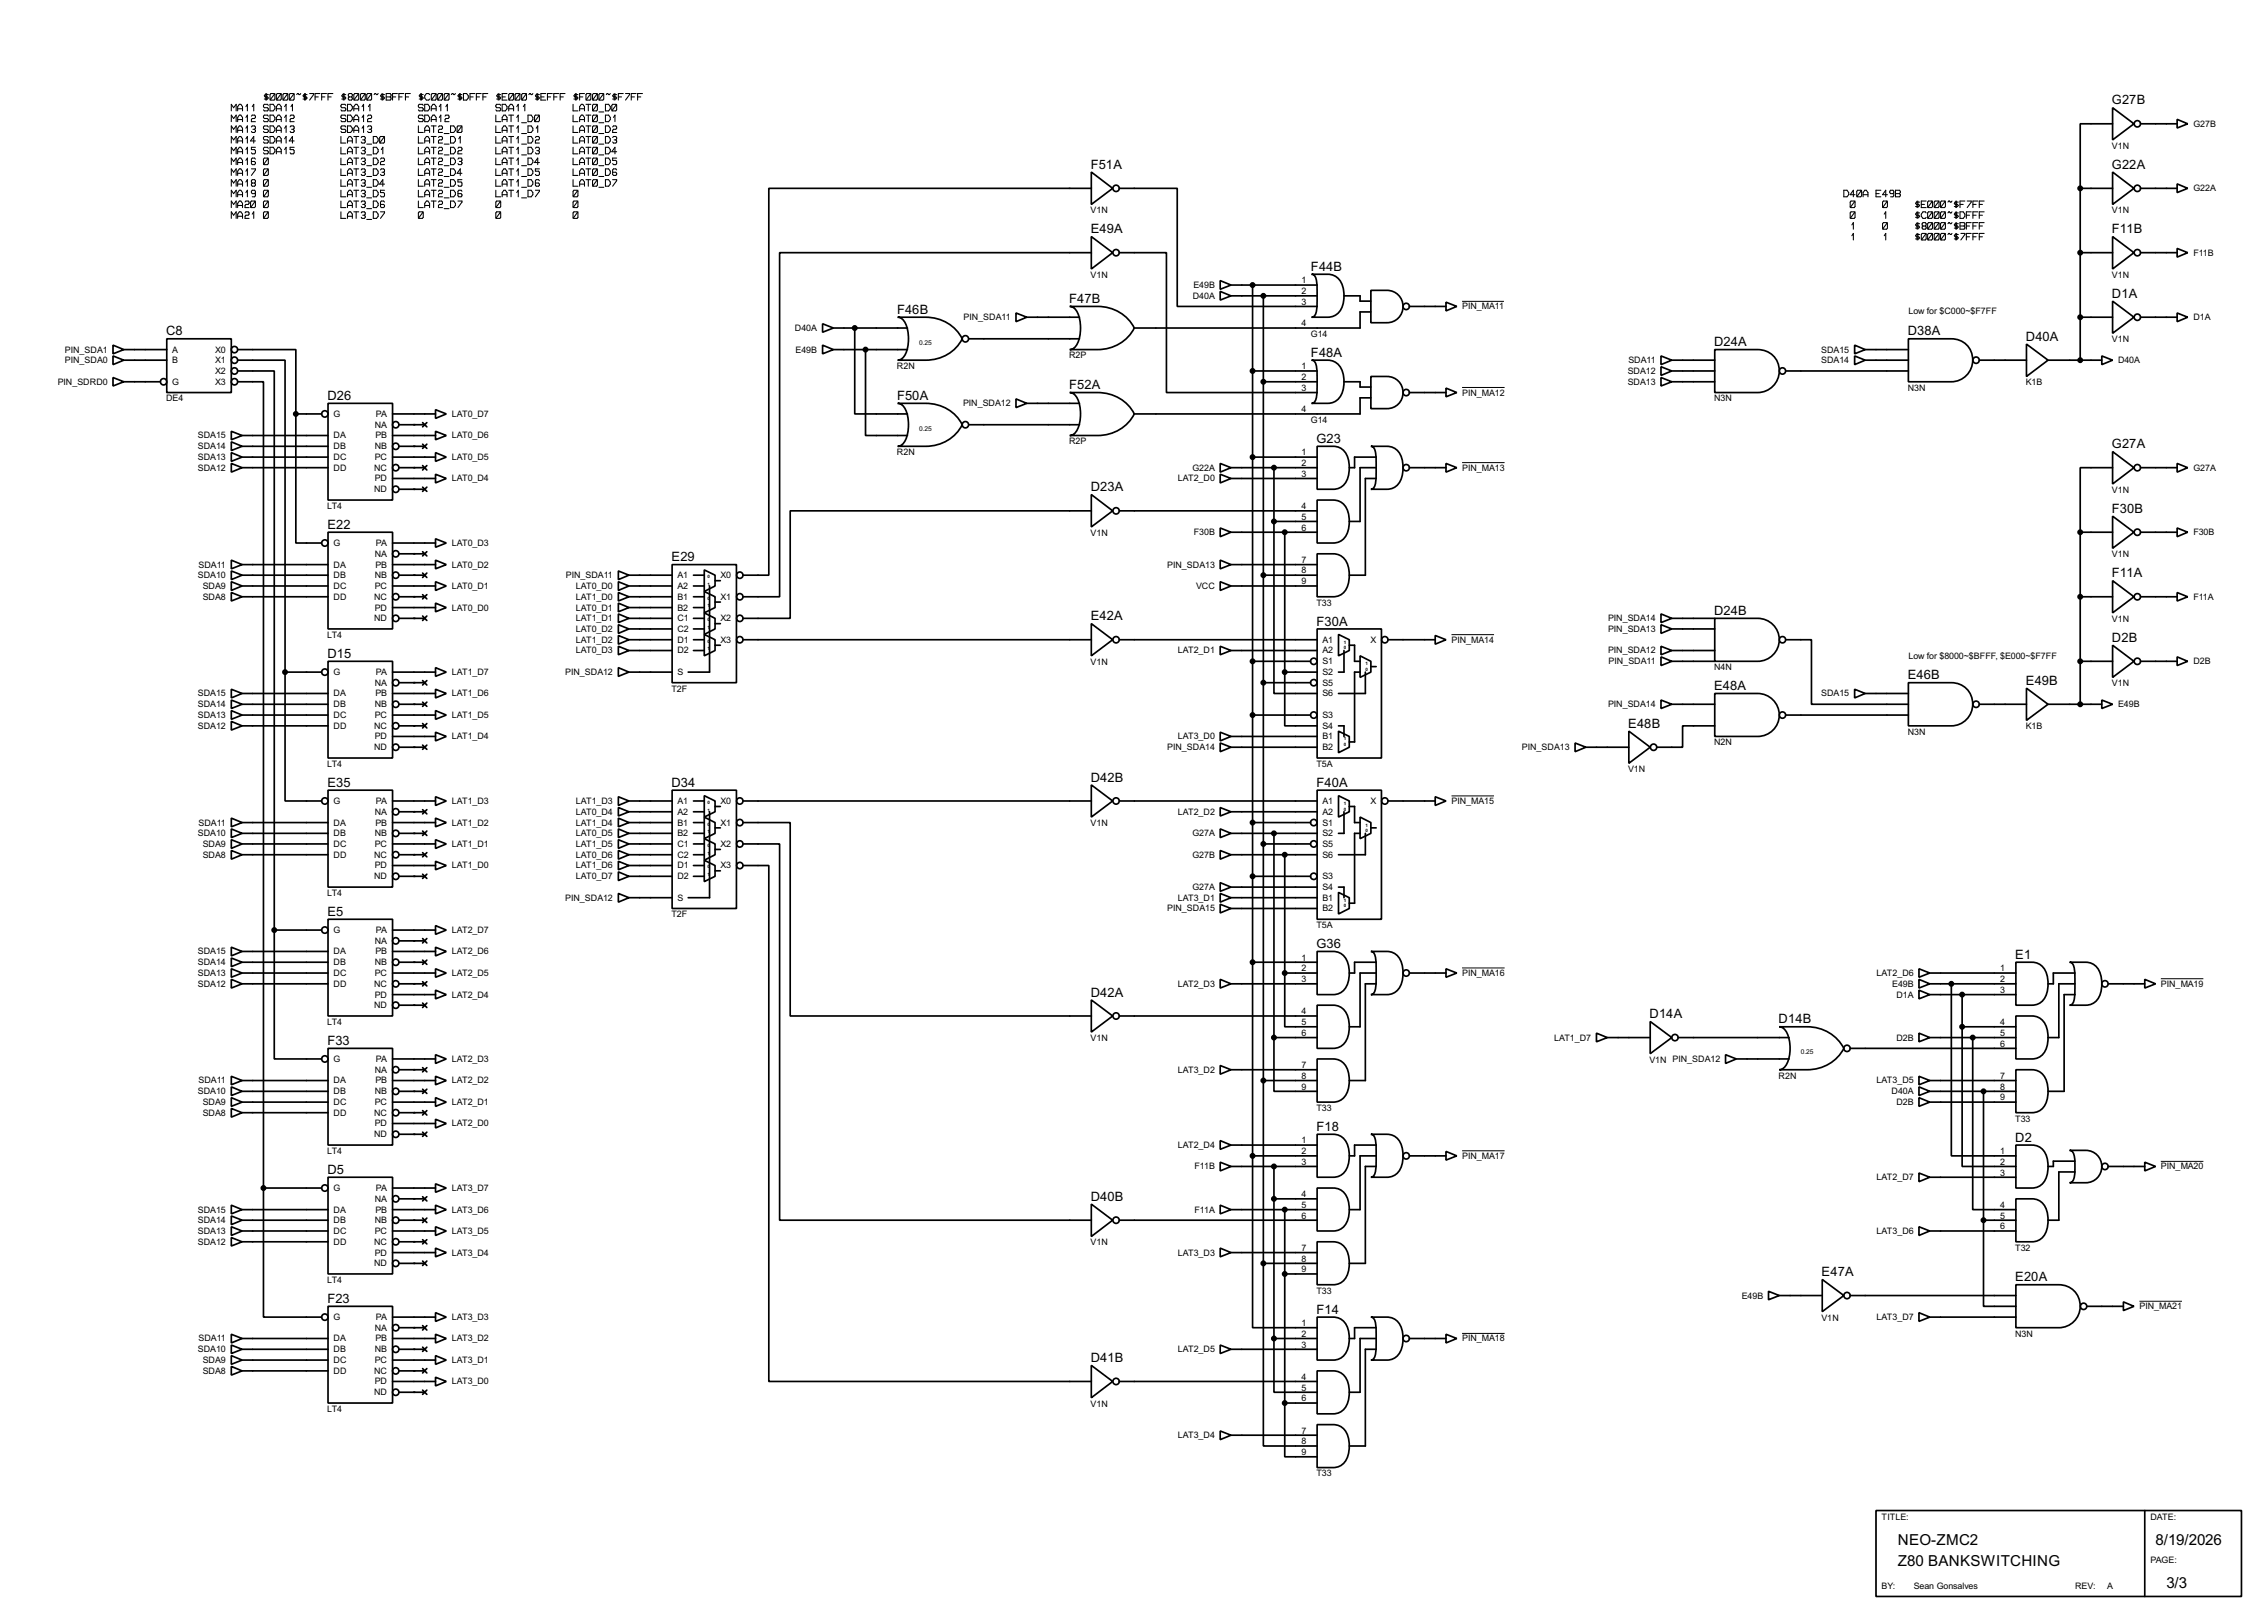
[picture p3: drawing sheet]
<svg xmlns="http://www.w3.org/2000/svg" width="536mm" height="383mm" viewBox="0 0 536 383" stroke-linecap="round" stroke-linejoin="round" font-family="sans-serif">
<defs><g id="words">
<g font-size="4">
<text x="448.4" y="365.1">NEO-ZMC2</text>
<text x="509.3" y="365.1">8/19/2026</text>
<text x="448.4" y="370.1">Z80 BANKSWITCHING</text>
<text x="511.9" y="375.2">3/3</text>
</g>
<g font-size="3.4">
<text x="499" y="24.7">G27B</text>
<text x="257.7" y="39.9">F51A</text>
<text x="499" y="39.9">G22A</text>
<text x="257.7" y="55.1">E49A</text>
<text x="499" y="55.1">F11B</text>
<text x="309.8" y="64">F44B</text>
<text x="252.6" y="71.6">F47B</text>
<text x="499" y="70.4">D1A</text>
<text x="212" y="74.1">F46B</text>
<text x="39.3" y="79.3">C8</text>
<text x="405" y="81.8">D24A</text>
<text x="450.8" y="79.3">D38A</text>
<text x="478.7" y="80.5">D40A</text>
<text x="309.8" y="84.3">F48A</text>
<text x="77.4" y="94.5">D26</text>
<text x="212" y="94.5">F50A</text>
<text x="252.6" y="92">F52A</text>
<text x="311.1" y="104.7">G23</text>
<text x="499" y="105.9">G27A</text>
<text x="257.7" y="116.1">D23A</text>
<text x="77.4" y="124.9">E22</text>
<text x="499" y="121.2">F30B</text>
<text x="158.7" y="132.6">E29</text>
<text x="499" y="136.4">F11A</text>
<text x="257.7" y="146.6">E42A</text>
<text x="311.1" y="147.8">F30A</text>
<text x="405" y="145.3">D24B</text>
<text x="77.4" y="155.5">D15</text>
<text x="499" y="151.7">D2B</text>
<text x="450.8" y="160.5">E46B</text>
<text x="478.7" y="161.8">E49B</text>
<text x="405" y="163">E48A</text>
<text x="384.7" y="172">E48B</text>
<text x="77.4" y="185.9">E35</text>
<text x="158.7" y="185.9">D34</text>
<text x="257.7" y="184.7">D42B</text>
<text x="311.1" y="185.9">F40A</text>
<text x="77.4" y="216.4">E5</text>
<text x="311.1" y="224">G36</text>
<text x="476.2" y="226.6">E1</text>
<text x="257.7" y="235.5">D42A</text>
<text x="389.8" y="240.6">D14A</text>
<text x="420.3" y="241.8">D14B</text>
<text x="77.4" y="246.9">F33</text>
<text x="311.1" y="267.2">F18</text>
<text x="476.2" y="269.8">D2</text>
<text x="77.4" y="277.4">D5</text>
<text x="257.7" y="283.7">D40B</text>
<text x="430.4" y="301.5">E47A</text>
<text x="476.2" y="302.8">E20A</text>
<text x="77.4" y="307.9">F23</text>
<text x="311.1" y="310.4">F14</text>
<text x="257.7" y="321.8">D41B</text>
</g>
<g font-size="2.4">
<text x="518.2" y="30">G27B</text>
<text x="499" y="35.2">V1N</text>
<text x="518.2" y="45.2">G22A</text>
<text x="257.7" y="50.4">V1N</text>
<text x="499" y="50.4">V1N</text>
<text x="257.7" y="65.6">V1N</text>
<text x="499" y="65.6">V1N</text>
<text x="518.2" y="60.4">F11B</text>
<text x="281.8" y="70.6">D40A</text>
<text x="282" y="68.1">E49B</text>
<text x="307.5" y="67">1</text>
<text x="307.5" y="69.5">2</text>
<text x="307.5" y="72">3</text>
<text x="227.7" y="75.6">PIN_SDA11</text>
<text x="307.5" y="77.1">4</text>
<text x="345.5" y="73.1">PIN_MA11</text>
<text x="450.9" y="74.3">Low for $C000~$F7FF</text>
<text x="518.2" y="75.6">D1A</text>
<text x="15.3" y="83.3">PIN_SDA1</text>
<text x="40.7" y="83.3">A</text>
<text x="50.8" y="83.3">X0</text>
<text x="187.8" y="78.2">D40A</text>
<text x="188" y="83.3">E49B</text>
<text x="309.7" y="79.6">G14</text>
<text x="430.3" y="83.3">SDA15</text>
<text x="499" y="80.8">V1N</text>
<text x="15.3" y="85.8">PIN_SDA0</text>
<text x="40.7" y="85.8">B</text>
<text x="50.8" y="85.8">X1</text>
<text x="50.8" y="88.4">X2</text>
<text x="211.9" y="87.2">R2N</text>
<text x="252.6" y="84.7">R2P</text>
<text x="307.5" y="87.3">1</text>
<text x="307.5" y="89.8">2</text>
<text x="384.6" y="88.4">SDA12</text>
<text x="384.7" y="85.8">SDA11</text>
<text x="430.3" y="85.8">SDA14</text>
<text x="500.4" y="85.8">D40A</text>
<text x="13.6" y="90.9">PIN_SDRD0</text>
<text x="39.2" y="94.9">DE4</text>
<text x="40.7" y="90.9">G</text>
<text x="50.8" y="90.9">X3</text>
<text x="227.5" y="96">PIN_SDA12</text>
<text x="307.5" y="92.4">3</text>
<text x="345.5" y="93.5">PIN_MA12</text>
<text x="384.6" y="90.9">SDA13</text>
<text x="405" y="94.9">N3N</text>
<text x="450.7" y="92.3">N3N</text>
<text x="478.6" y="91">K1B</text>
<text x="78.8" y="98.5">G</text>
<text x="88.5" y="101">NA</text>
<text x="88.8" y="98.5">PA</text>
<text x="106.7" y="98.5">LAT0_D7</text>
<text x="307.5" y="97.4">4</text>
<text x="309.7" y="99.9">G14</text>
<text x="46.7" y="106.2">SDA14</text>
<text x="46.7" y="103.6">SDA15</text>
<text x="78.8" y="103.6">DA</text>
<text x="78.8" y="106.2">DB</text>
<text x="88.5" y="106.2">NB</text>
<text x="88.7" y="103.6">PB</text>
<text x="106.7" y="103.6">LAT0_D6</text>
<text x="211.9" y="107.6">R2N</text>
<text x="252.6" y="105">R2P</text>
<text x="307.5" y="107.6">1</text>
<text x="46.7" y="111.2">SDA12</text>
<text x="46.7" y="108.7">SDA13</text>
<text x="78.8" y="108.7">DC</text>
<text x="78.8" y="111.2">DD</text>
<text x="88.4" y="111.2">NC</text>
<text x="88.5" y="108.7">PC</text>
<text x="88.5" y="113.7">PD</text>
<text x="106.7" y="108.7">LAT0_D5</text>
<text x="106.7" y="113.7">LAT0_D4</text>
<text x="278.3" y="113.7">LAT2_D0</text>
<text x="281.7" y="111.2">G22A</text>
<text x="307.5" y="110.1">2</text>
<text x="307.5" y="112.7">3</text>
<text x="345.5" y="111.2">PIN_MA13</text>
<text x="518.2" y="111.2">G27A</text>
<text x="88.4" y="116.3">ND</text>
<text x="499" y="116.4">V1N</text>
<text x="77.3" y="120.3">LT4</text>
<text x="307.5" y="120.3">4</text>
<text x="307.5" y="122.8">5</text>
<text x="307.5" y="125.4">6</text>
<text x="78.8" y="129">G</text>
<text x="88.5" y="131.6">NA</text>
<text x="88.8" y="129">PA</text>
<text x="106.7" y="129">LAT0_D3</text>
<text x="257.7" y="126.6">V1N</text>
<text x="282.1" y="126.4">F30B</text>
<text x="499" y="131.7">V1N</text>
<text x="518.2" y="126.4">F30B</text>
<text x="46.7" y="136.6">SDA10</text>
<text x="46.9" y="134.1">SDA11</text>
<text x="78.8" y="134.1">DA</text>
<text x="78.8" y="136.6">DB</text>
<text x="88.5" y="136.6">NB</text>
<text x="88.7" y="134.1">PB</text>
<text x="106.7" y="134.1">LAT0_D2</text>
<text x="133.7" y="136.6">PIN_SDA11</text>
<text x="160.1" y="136.6">A1</text>
<text x="170.2" y="136.6">X0</text>
<text x="275.8" y="134.1">PIN_SDA13</text>
<text x="307.5" y="133">7</text>
<text x="307.5" y="135.5">8</text>
<text x="47.9" y="139.2">SDA9</text>
<text x="47.9" y="141.7">SDA8</text>
<text x="78.8" y="139.2">DC</text>
<text x="78.8" y="141.7">DD</text>
<text x="88.4" y="141.7">NC</text>
<text x="88.5" y="139.2">PC</text>
<text x="106.7" y="139.2">LAT0_D1</text>
<text x="136" y="139.2">LAT0_D0</text>
<text x="136" y="141.7">LAT1_D0</text>
<text x="160.1" y="139.2">A2</text>
<text x="160.1" y="141.7">B1</text>
<text x="170.2" y="141.7">X1</text>
<text x="282.6" y="139.2">VCC</text>
<text x="307.5" y="138.1">9</text>
<text x="311" y="143.1">T33</text>
<text x="518.2" y="141.7">F11A</text>
<text x="88.4" y="146.8">ND</text>
<text x="88.5" y="144.3">PD</text>
<text x="106.7" y="144.3">LAT0_D0</text>
<text x="136" y="149.3">LAT0_D2</text>
<text x="136" y="144.3">LAT0_D1</text>
<text x="136" y="146.8">LAT1_D1</text>
<text x="160.1" y="144.3">B2</text>
<text x="160.1" y="146.8">C1</text>
<text x="160.1" y="149.3">C2</text>
<text x="170.2" y="146.8">X2</text>
<text x="379.9" y="146.8">PIN_SDA14</text>
<text x="379.9" y="149.3">PIN_SDA13</text>
<text x="499" y="146.9">V1N</text>
<text x="77.3" y="150.7">LT4</text>
<text x="136" y="154.4">LAT0_D3</text>
<text x="136" y="151.9">LAT1_D2</text>
<text x="160.1" y="151.9">D1</text>
<text x="160.1" y="154.4">D2</text>
<text x="170.2" y="151.9">X3</text>
<text x="278.3" y="154.4">LAT2_D1</text>
<text x="312.5" y="151.9">A1</text>
<text x="312.5" y="154.4">A2</text>
<text x="323.8" y="151.9">X</text>
<text x="343" y="151.9">PIN_MA14</text>
<text x="379.9" y="154.4">PIN_SDA12</text>
<text x="450.9" y="155.6">Low for $8000~$BFFF, $E000~$F7FF</text>
<text x="78.8" y="159.5">G</text>
<text x="88.8" y="159.5">PA</text>
<text x="106.7" y="159.5">LAT1_D7</text>
<text x="133.5" y="159.5">PIN_SDA12</text>
<text x="160.1" y="159.5">S</text>
<text x="257.7" y="157.1">V1N</text>
<text x="312.5" y="159.5">S2</text>
<text x="312.5" y="157">S1</text>
<text x="380.1" y="157">PIN_SDA11</text>
<text x="405" y="158.4">N4N</text>
<text x="518.2" y="157">D2B</text>
<text x="46.7" y="167.1">SDA14</text>
<text x="46.7" y="164.6">SDA15</text>
<text x="78.8" y="164.6">DA</text>
<text x="78.8" y="167.1">DB</text>
<text x="88.5" y="162">NA</text>
<text x="88.5" y="167.1">NB</text>
<text x="88.7" y="164.6">PB</text>
<text x="106.7" y="164.6">LAT1_D6</text>
<text x="158.6" y="163.4">T2F</text>
<text x="312.5" y="164.6">S6</text>
<text x="312.5" y="162">S5</text>
<text x="379.9" y="167.1">PIN_SDA14</text>
<text x="430.3" y="164.6">SDA15</text>
<text x="499" y="162.2">V1N</text>
<text x="500.4" y="167.1">E49B</text>
<text x="46.7" y="172.2">SDA12</text>
<text x="46.7" y="169.7">SDA13</text>
<text x="78.8" y="169.7">DC</text>
<text x="78.8" y="172.2">DD</text>
<text x="88.4" y="172.2">NC</text>
<text x="88.5" y="169.7">PC</text>
<text x="106.7" y="169.7">LAT1_D5</text>
<text x="312.5" y="172.2">S4</text>
<text x="312.5" y="169.7">S3</text>
<text x="450.7" y="173.6">N3N</text>
<text x="478.6" y="172.3">K1B</text>
<text x="88.4" y="177.3">ND</text>
<text x="88.5" y="174.7">PD</text>
<text x="106.7" y="174.7">LAT1_D4</text>
<text x="275.8" y="177.3">PIN_SDA14</text>
<text x="278.3" y="174.7">LAT3_D0</text>
<text x="312.5" y="177.3">B2</text>
<text x="312.5" y="174.7">B1</text>
<text x="359.6" y="177.3">PIN_SDA13</text>
<text x="405" y="176.1">N2N</text>
<text x="77.3" y="181.2">LT4</text>
<text x="311" y="181.2">T5A</text>
<text x="384.7" y="182.5">V1N</text>
<text x="78.8" y="190">G</text>
<text x="88.8" y="190">PA</text>
<text x="106.7" y="190">LAT1_D3</text>
<text x="136" y="190">LAT1_D3</text>
<text x="160.1" y="190">A1</text>
<text x="170.2" y="190">X0</text>
<text x="312.5" y="190">A1</text>
<text x="323.8" y="190">X</text>
<text x="343" y="190">PIN_MA15</text>
<text x="46.7" y="197.6">SDA10</text>
<text x="46.9" y="195.1">SDA11</text>
<text x="78.8" y="195.1">DA</text>
<text x="78.8" y="197.6">DB</text>
<text x="88.5" y="192.5">NA</text>
<text x="88.5" y="197.6">NB</text>
<text x="88.7" y="195.1">PB</text>
<text x="106.7" y="195.1">LAT1_D2</text>
<text x="136" y="197.6">LAT0_D5</text>
<text x="136" y="192.5">LAT0_D4</text>
<text x="136" y="195.1">LAT1_D4</text>
<text x="160.1" y="192.5">A2</text>
<text x="160.1" y="195.1">B1</text>
<text x="160.1" y="197.6">B2</text>
<text x="170.2" y="195.1">X1</text>
<text x="257.7" y="195.2">V1N</text>
<text x="278.3" y="192.5">LAT2_D2</text>
<text x="281.7" y="197.6">G27A</text>
<text x="312.5" y="192.5">A2</text>
<text x="312.5" y="197.6">S2</text>
<text x="312.5" y="195.1">S1</text>
<text x="47.9" y="200.1">SDA9</text>
<text x="47.9" y="202.7">SDA8</text>
<text x="78.8" y="200.1">DC</text>
<text x="78.8" y="202.7">DD</text>
<text x="88.4" y="202.7">NC</text>
<text x="88.5" y="200.1">PC</text>
<text x="106.7" y="200.1">LAT1_D1</text>
<text x="136" y="202.7">LAT0_D6</text>
<text x="136" y="200.1">LAT1_D5</text>
<text x="160.1" y="200.1">C1</text>
<text x="160.1" y="202.7">C2</text>
<text x="170.2" y="200.1">X2</text>
<text x="281.7" y="202.7">G27B</text>
<text x="312.5" y="202.7">S6</text>
<text x="312.5" y="200.1">S5</text>
<text x="88.4" y="207.8">ND</text>
<text x="88.5" y="205.2">PD</text>
<text x="106.7" y="205.2">LAT1_D0</text>
<text x="136" y="207.8">LAT0_D7</text>
<text x="136" y="205.2">LAT1_D6</text>
<text x="160.1" y="205.2">D1</text>
<text x="160.1" y="207.8">D2</text>
<text x="170.2" y="205.2">X3</text>
<text x="312.5" y="207.8">S3</text>
<text x="77.3" y="211.7">LT4</text>
<text x="133.5" y="212.8">PIN_SDA12</text>
<text x="160.1" y="212.8">S</text>
<text x="275.8" y="215.4">PIN_SDA15</text>
<text x="278.3" y="212.8">LAT3_D1</text>
<text x="281.7" y="210.3">G27A</text>
<text x="312.5" y="210.3">S4</text>
<text x="312.5" y="215.4">B2</text>
<text x="312.5" y="212.8">B1</text>
<text x="78.8" y="220.5">G</text>
<text x="88.8" y="220.5">PA</text>
<text x="106.7" y="220.5">LAT2_D7</text>
<text x="158.6" y="216.8">T2F</text>
<text x="311" y="219.3">T5A</text>
<text x="46.7" y="225.5">SDA15</text>
<text x="78.8" y="225.5">DA</text>
<text x="88.5" y="223">NA</text>
<text x="88.7" y="225.5">PB</text>
<text x="106.7" y="225.5">LAT2_D6</text>
<text x="307.5" y="227">1</text>
<text x="46.7" y="228.1">SDA14</text>
<text x="46.7" y="233.2">SDA12</text>
<text x="46.7" y="230.6">SDA13</text>
<text x="78.8" y="228.1">DB</text>
<text x="78.8" y="230.6">DC</text>
<text x="78.8" y="233.2">DD</text>
<text x="88.4" y="233.2">NC</text>
<text x="88.5" y="230.6">PC</text>
<text x="88.5" y="228.1">NB</text>
<text x="106.7" y="230.6">LAT2_D5</text>
<text x="278.3" y="233.2">LAT2_D3</text>
<text x="307.5" y="229.5">2</text>
<text x="307.5" y="232.1">3</text>
<text x="345.5" y="230.6">PIN_MA16</text>
<text x="443.4" y="230.6">LAT2_D6</text>
<text x="447.1" y="233.2">E49B</text>
<text x="472.6" y="229.5">1</text>
<text x="472.6" y="232.1">2</text>
<text x="510.6" y="233.2">PIN_MA19</text>
<text x="88.4" y="238.2">ND</text>
<text x="88.5" y="235.7">PD</text>
<text x="106.7" y="235.7">LAT2_D4</text>
<text x="307.5" y="239.7">4</text>
<text x="448.1" y="235.7">D1A</text>
<text x="472.6" y="234.6">3</text>
<text x="77.3" y="242.2">LT4</text>
<text x="257.7" y="246">V1N</text>
<text x="307.5" y="242.2">5</text>
<text x="307.5" y="244.8">6</text>
<text x="367.2" y="245.9">LAT1_D7</text>
<text x="448.1" y="245.9">D2B</text>
<text x="472.6" y="242.2">4</text>
<text x="472.6" y="244.8">5</text>
<text x="78.8" y="250.9">G</text>
<text x="88.8" y="250.9">PA</text>
<text x="106.7" y="250.9">LAT2_D3</text>
<text x="389.7" y="251.1">V1N PIN_SDA12</text>
<text x="472.6" y="247.3">6</text>
<text x="46.9" y="256">SDA11</text>
<text x="78.8" y="256">DA</text>
<text x="88.5" y="253.5">NA</text>
<text x="88.7" y="256">PB</text>
<text x="106.7" y="256">LAT2_D2</text>
<text x="278.3" y="253.5">LAT3_D2</text>
<text x="307.5" y="252.4">7</text>
<text x="307.5" y="254.9">8</text>
<text x="307.5" y="257.5">9</text>
<text x="420.2" y="254.9">R2N</text>
<text x="443.4" y="256">LAT3_D5</text>
<text x="472.6" y="254.9">7</text>
<text x="472.6" y="257.5">8</text>
<text x="46.7" y="258.6">SDA10</text>
<text x="47.9" y="261.1">SDA9</text>
<text x="47.9" y="263.6">SDA8</text>
<text x="78.8" y="258.6">DB</text>
<text x="78.8" y="261.1">DC</text>
<text x="78.8" y="263.6">DD</text>
<text x="88.4" y="263.6">NC</text>
<text x="88.5" y="261.1">PC</text>
<text x="88.5" y="258.6">NB</text>
<text x="106.7" y="261.1">LAT2_D1</text>
<text x="311" y="262.5">T33</text>
<text x="446.9" y="258.6">D40A</text>
<text x="448.1" y="261.1">D2B</text>
<text x="472.6" y="260">9</text>
<text x="88.4" y="268.7">ND</text>
<text x="88.5" y="266.2">PD</text>
<text x="106.7" y="266.2">LAT2_D0</text>
<text x="476.1" y="265">T33</text>
<text x="77.3" y="272.7">LT4</text>
<text x="278.3" y="271.3">LAT2_D4</text>
<text x="307.5" y="270.2">1</text>
<text x="307.5" y="272.7">2</text>
<text x="307.5" y="275.2">3</text>
<text x="345.5" y="273.8">PIN_MA17</text>
<text x="472.6" y="272.7">1</text>
<text x="472.6" y="275.2">2</text>
<text x="78.8" y="281.4">G</text>
<text x="88.8" y="281.4">PA</text>
<text x="106.7" y="281.4">LAT3_D7</text>
<text x="282.2" y="276.3">F11B</text>
<text x="443.4" y="278.9">LAT2_D7</text>
<text x="472.6" y="277.8">3</text>
<text x="510.6" y="276.3">PIN_MA20</text>
<text x="46.7" y="286.5">SDA15</text>
<text x="78.8" y="286.5">DA</text>
<text x="88.5" y="284">NA</text>
<text x="88.7" y="286.5">PB</text>
<text x="106.7" y="286.5">LAT3_D6</text>
<text x="282.2" y="286.5">F11A</text>
<text x="307.5" y="282.9">4</text>
<text x="307.5" y="285.4">5</text>
<text x="307.5" y="287.9">6</text>
<text x="472.6" y="285.4">4</text>
<text x="472.6" y="287.9">5</text>
<text x="46.7" y="289">SDA14</text>
<text x="46.7" y="291.6">SDA13</text>
<text x="78.8" y="289">DB</text>
<text x="78.8" y="291.6">DC</text>
<text x="88.5" y="291.6">PC</text>
<text x="88.5" y="289">NB</text>
<text x="106.7" y="291.6">LAT3_D5</text>
<text x="443.4" y="291.6">LAT3_D6</text>
<text x="472.6" y="290.5">6</text>
<text x="46.7" y="294.1">SDA12</text>
<text x="78.8" y="294.1">DD</text>
<text x="88.4" y="294.1">NC</text>
<text x="88.4" y="299.2">ND</text>
<text x="88.5" y="296.7">PD</text>
<text x="106.7" y="296.7">LAT3_D4</text>
<text x="257.7" y="294.3">V1N</text>
<text x="278.3" y="296.7">LAT3_D3</text>
<text x="307.5" y="295.6">7</text>
<text x="307.5" y="298.1">8</text>
<text x="476.1" y="295.5">T32</text>
<text x="77.3" y="303.1">LT4</text>
<text x="307.5" y="300.6">9</text>
<text x="311" y="305.7">T33</text>
<text x="78.8" y="311.9">G</text>
<text x="88.8" y="311.9">PA</text>
<text x="106.7" y="311.9">LAT3_D3</text>
<text x="411.5" y="306.8">E49B</text>
<text x="443.4" y="311.9">LAT3_D7</text>
<text x="505.5" y="309.4">PIN_MA21</text>
<text x="46.9" y="317">SDA11</text>
<text x="78.8" y="317">DA</text>
<text x="88.5" y="314.4">NA</text>
<text x="88.7" y="317">PB</text>
<text x="106.7" y="317">LAT3_D2</text>
<text x="307.5" y="313.3">1</text>
<text x="307.5" y="315.9">2</text>
<text x="345.5" y="317">PIN_MA18</text>
<text x="430.4" y="312">V1N</text>
<text x="476.1" y="315.8">N3N</text>
<text x="46.7" y="319.5">SDA10</text>
<text x="47.9" y="322.1">SDA9</text>
<text x="78.8" y="319.5">DB</text>
<text x="78.8" y="322.1">DC</text>
<text x="88.5" y="322.1">PC</text>
<text x="88.5" y="319.5">NB</text>
<text x="106.7" y="322.1">LAT3_D1</text>
<text x="278.3" y="319.5">LAT2_D5</text>
<text x="307.5" y="318.4">3</text>
<text x="47.9" y="324.6">SDA8</text>
<text x="78.8" y="324.6">DD</text>
<text x="88.4" y="324.6">NC</text>
<text x="88.4" y="329.7">ND</text>
<text x="88.5" y="327.1">PD</text>
<text x="106.7" y="327.1">LAT3_D0</text>
<text x="307.5" y="326">4</text>
<text x="307.5" y="328.6">5</text>
<text x="77.3" y="333.6">LT4</text>
<text x="257.7" y="332.4">V1N</text>
<text x="307.5" y="331.1">6</text>
<text x="278.3" y="339.8">LAT3_D4</text>
<text x="307.5" y="338.7">7</text>
<text x="307.5" y="341.3">8</text>
<text x="307.5" y="343.8">9</text>
<text x="311" y="348.9">T33</text>
<text x="444.6" y="359.1">TITLE:</text>
<text x="508.1" y="359.1">DATE:</text>
<text x="508.1" y="369.2">PAGE:</text>
<text x="444.6" y="375.6">BY:</text>
<text x="452.2" y="375.6">Sean Gonsalves</text>
<text x="490.3" y="375.6">REV:</text>
<text x="497.9" y="375.6">A</text>
</g>
<g font-size="1.8">
<text x="217.2" y="81.5">0.25</text>
<text x="217.2" y="101.7">0.25</text>
<text x="425.5" y="249.1">0.25</text>
</g>
<g font-size="1.2">
<text x="167.2" y="136.6">0</text>
<text x="167.2" y="138.4">1</text>
<text x="167.2" y="141.7">0</text>
<text x="167.2" y="143.5">1</text>
<text x="167.2" y="146.8">0</text>
<text x="167.2" y="148.6">1</text>
<text x="167.2" y="151.9">0</text>
<text x="167.2" y="153.7">1</text>
<text x="317.6" y="152.1">1</text>
<text x="317.6" y="153.4">0</text>
<text x="322.6" y="157.2">1</text>
<text x="322.6" y="158.5">0</text>
<text x="317.6" y="175">1</text>
<text x="317.6" y="176.3">0</text>
<text x="167.2" y="190">0</text>
<text x="167.2" y="191.8">1</text>
<text x="317.6" y="190.2">1</text>
<text x="317.6" y="191.5">0</text>
<text x="167.2" y="195.1">0</text>
<text x="167.2" y="196.8">1</text>
<text x="322.6" y="195.3">1</text>
<text x="322.6" y="196.6">0</text>
<text x="167.2" y="200.1">0</text>
<text x="167.2" y="201.9">1</text>
<text x="167.2" y="205.2">0</text>
<text x="167.2" y="207">1</text>
<text x="317.6" y="213.1">1</text>
<text x="317.6" y="214.4">0</text>
</g>
</g></defs>
<g fill="none" stroke="#000" stroke-width=".4">
<path d="M499.2 25.5l5 3.8-5 3.8zM499.2 29.3h-7.7v15.2M505.8 29.3h8.6M514.4 28.2l2.5 1.1-2.5 1zM257.9 40.7l5 3.8-5 3.8zM257.9 55.9l5 3.8-5 3.9zM257.9 44.5h-76.2v91.4h-6.1M257.9 59.7h-73.7v81.3h-8.6M264.5 44.5h13.7v27.9h33M264.5 59.7h11.1v33.1h35.6M491.5 59.7h7.7M491.5 44.5v40.6"/>
<path d="M491.5 44.5h7.7M499.2 55.9l5 3.8-5 3.9zM499.2 40.7l5 3.8-5 3.8zM505.8 59.7h8.6M505.8 44.5h8.6M514.4 58.7l2.5 1-2.5 1.1zM514.4 43.5l2.5 1-2.5 1zM194.4 76.5l2.5 1-2.5 1zM196.9 77.5h17.5M202 77.5v20.3h12.4M212.1 75h6.6a9.5 9.5 0 0 1 8.7 5.1 9.5 9.5 0 0 1-8.7 5h-6.6a3.1 3.1 0 0 0 2.4-3.1 7.8 7.8 0 0 0-1.3-6.6zM240.1 74l2.5 1-2.5 1z"/>
<path d="M242.6 75h12.5M252.8 72.4h6.6a9.6 9.6 0 0 1 8.6 5.1 9.5 9.5 0 0 1-8.6 5.1h-6.6a3.2 3.2 0 0 0 2.3-3.1 7.8 7.8 0 0 0-1.3-6.7zM288.3 66.3l2.6 1.1-2.6 1zM288.3 68.9l2.6 1-2.6 1zM290.9 67.4h20.3M290.9 69.9h20.3M296 67.4v205.7M298.5 69.9v228.6M309.9 64.8h3.8a3.9 3.9 0 0 1 3.8 4 5.8 5.8 0 0 1-1.8 5.6l-1.3 .5-4.5 .1a1.58 1.58 0 0 0 1.2-1.8l.1-1.6a19.1 19.1 0 0 0-.5-6.3l-.3-.4zM317.6 69.9h3.8v1.3h2.5M323.9 68.6h3.8a3.8 3.8 0 0 1 3.8 3.8 3.8 3.8 0 0 1-3.8 3.9h-3.8zM323.9 73.7h-2.5v3.8h-53.4"/>
<path d="M333 72.4h8.7M341.7 71.4l2.5 1-2.5 1.1zM491.5 75h7.7M499.2 71.2l5 3.8-5 3.8zM505.8 75h8.6M514.4 74l2.5 1-2.5 1zM26.7 81.6l2.6 1-2.6 1zM26.7 84.1l2.6 1-2.6 1.1zM26.7 89.2l2.6 1-2.6 1zM29.3 82.6h10.1M29.3 85.1h10.1M29.3 90.2h8.6"/>
<path d="M39.4 80.1h15.3v12.7h-15.3zM56.2 82.6h13.7v15.2M56.2 85.1h11.2v73.7M56.2 87.7h8.6v132.1M56.2 90.2h6.1v190.5M69.9 97.8v30.5h6.1M69.9 97.8h6.1M77.5 95.3h15.3v22.9h-15.3zM92.8 97.8h10.1M99.9 99.9l1 1M100.9 99.9l-1 1M102.9 96.8l2.6 1-2.6 1.1z"/>
<path d="M194.4 81.6l2.5 1-2.5 1zM196.9 82.6h17.5M204.5 82.6v20.3h9.9M212.1 95.3h6.6a9.5 9.5 0 0 1 8.7 5.1 9.5 9.5 0 0 1-8.7 5.1h-6.6a3.2 3.2 0 0 0 2.4-3.2 7.7 7.7 0 0 0-1.3-6.6zM228.9 80.1h26.2M240.1 94.3l2.5 1-2.5 1zM242.6 95.3h12.5M252.8 92.8h6.6a9.5 9.5 0 0 1 8.6 5 9.5 9.5 0 0 1-8.6 5.1h-6.6a3.2 3.2 0 0 0 2.3-3.1 7.7 7.7 0 0 0-1.3-6.6zM296 87.7h15.2M298.5 90.2h12.7M309.9 85.1h3.8a3.9 3.9 0 0 1 3.8 4 5.9 5.9 0 0 1-1.8 5.6l-1.3 .5-4.5 .1a1.58 1.58 0 0 0 1.2-1.7l.1-1.7a19.2 19.2 0 0 0-.5-6.3l-.3-.4zM317.6 90.2h3.8v1.3h2.5"/>
<path d="M323.9 89h3.8a3.8 3.8 0 0 1 3.8 3.8 3.8 3.8 0 0 1-3.8 3.8h-3.8zM323.9 94h-2.5v3.8h-53.4M333 92.8h8.7M341.7 91.7l2.5 1.1-2.5 1zM392.5 86.7l2.5 1-2.5 1zM392.5 84.1l2.5 1-2.5 1.1zM392.5 89.2l2.5 1-2.5 1zM395 85.1h10.2M395 90.2h10.2M395 87.7h10.2M405.2 82.6h10.1a5.1 5.1 0 0 1 5.1 5.1 5.1 5.1 0 0 1-5.1 5.1h-10.1zM421.9 87.7h29"/>
<path d="M438.2 81.6l2.5 1-2.5 1zM438.2 84.1l2.5 1-2.5 1.1zM440.7 82.6h10.2M440.7 85.1h10.2M450.9 80.1h10.2a5.1 5.1 0 0 1 5 5 5.1 5.1 0 0 1-5 5.1h-10.2zM467.7 85.1h11.1M478.8 81.3l5.1 3.8-5.1 3.9zM483.9 85.1h12.7M496.6 84.1l2.6 1-2.6 1.1zM54.7 104.4l2.5 1.1-2.5 1zM54.7 101.9l2.5 1-2.5 1zM54.7 109.5l2.5 1-2.5 1.1z"/>
<path d="M54.7 107l2.5 1-2.5 1zM57.2 110.5h20.3M57.2 102.9h20.3M57.2 108h20.3M57.2 105.5h20.3M92.8 102.9h10.1M92.8 108h10.1M92.8 113.1h10.1M94.3 110.5h6.1M94.3 100.4h6.1M94.3 105.5h6.1M94.3 115.6h6.1"/>
<path d="M99.9 105l1 1M99.9 110l1 1.1M99.9 115.1l1 1M100.9 105l-1 1M100.9 110l-1 1.1M100.9 115.1l-1 1M102.9 101.9l2.6 1-2.6 1zM102.9 107l2.6 1-2.6 1zM102.9 112.1l2.6 1-2.6 1zM228.9 100.4h26.2M257.9 116.9l5 3.8-5 3.8zM288.3 109.5l2.6 1-2.6 1.1z"/>
<path d="M288.3 112.1l2.6 1-2.6 1zM290.9 110.5h20.3M290.9 113.1h20.3M296 108h15.2M301 110.5v12.7M311.2 105.5h3.8a3.8 3.8 0 0 1 3.7 3.9 5.9 5.9 0 0 1-1.8 5.6l-1.2 .5-4.5 .1zM311.2 118.2h3.8a3.8 3.8 0 0 1 3.7 3.9 5.9 5.9 0 0 1-1.8 5.6l-1.2 .5-4.5 .1zM323.9 105.5h3.8a3.8 3.8 0 0 1 3.7 3.9 5.9 5.9 0 0 1-1.8 5.6l-1.2 .5-4.5 .1a1.57 1.57 0 0 0 1.2-1.7l.1-1.7a19.7 19.7 0 0 0-.5-6.3l-.3-.3zM325.2 108h-5.1v2.5h-1.3M325.2 110.5h-3.8v12.7h-2.6M325.2 113.1h-2.6v22.8h-3.8M333 110.5h8.7"/>
<path d="M341.7 109.5l2.5 1-2.5 1.1zM499.2 106.7l5 3.8-5 3.9zM499.2 110.5h-7.7v15.3M505.8 110.5h8.6M514.4 109.5l2.5 1-2.5 1.1zM54.7 137.5l2.5 1-2.5 1zM54.7 132.4l2.5 1-2.5 1zM54.7 134.9l2.5 1-2.5 1.1zM57.2 138.5h20.3M57.2 133.4h20.3M57.2 135.9h20.3M77.5 125.8h15.3v22.8h-15.3z"/>
<path d="M92.8 138.5h10.1M92.8 133.4h10.1M92.8 128.3h10.1M94.3 135.9h6.1M94.3 130.9h6.1M99.9 130.4l1 1M99.9 135.4l1 1.1M100.9 130.4l-1 1M100.9 135.4l-1 1.1M102.9 127.3l2.6 1-2.6 1zM102.9 132.4l2.6 1-2.6 1zM102.9 137.5l2.6 1-2.6 1z"/>
<path d="M146.1 134.9l2.5 1-2.5 1.1zM146.1 137.5l2.5 1-2.5 1zM148.6 138.5h10.2M148.6 135.9h10.2M158.8 133.4h15.2v27.9h-15.2zM163.9 138.5h2.5M163.9 135.9h2.5M166.4 134.7l2.6 1.2v2.6l-2.6 1.3zM166.4 139.8l2.6 1.2v2.6l-2.6 1.2zM167.7 138.5v20.3h-5.1M169 137.2h1.2M257.9 120.7h-71.2v25.4h-11.1"/>
<path d="M264.5 120.7h46.7M288.3 137.5l2.6 1-2.6 1zM288.3 132.4l2.6 1-2.6 1zM288.3 124.8l2.6 1-2.6 1zM290.9 138.5h20.3M290.9 133.4h20.3M290.9 125.8h20.3M298.5 135.9h12.7M301 123.2v40.7h10.2M301 123.2h10.2M303.6 125.8v33M311.2 130.9h3.8a3.8 3.8 0 0 1 3.7 3.9 5.9 5.9 0 0 1-1.8 5.6l-1.2 .5-4.5 .1z"/>
<path d="M491.5 125.8v40.6M491.5 125.8h7.7M499.2 137.2l5 3.8-5 3.8zM499.2 122l5 3.8-5 3.8zM505.8 125.8h8.6M514.4 124.8l2.5 1-2.5 1zM54.7 140l2.5 1-2.5 1zM57.2 141h20.3M67.4 158.8v30.5h8.6M67.4 158.8h8.6M77.5 156.3h15.3v22.8h-15.3zM92.8 158.8h10.1"/>
<path d="M92.8 143.6h10.1M94.3 146.1h6.1M94.3 141h6.1M99.9 140.5l1 1M99.9 145.6l1 1M100.9 140.5l-1 1M100.9 145.6l-1 1M102.9 142.5l2.6 1.1-2.6 1zM102.9 157.8l2.6 1-2.6 1zM146.1 157.8l2.5 1-2.5 1zM146.1 152.7l2.5 1-2.5 1zM146.1 147.6l2.5 1-2.5 1.1z"/>
<path d="M146.1 142.5l2.5 1.1-2.5 1zM146.1 150.2l2.5 1-2.5 1zM146.1 145.1l2.5 1-2.5 1zM146.1 140l2.5 1-2.5 1zM148.6 151.2h10.2M148.6 146.1h10.2M148.6 148.6h10.2M148.6 153.7h10.2M148.6 158.8h10.2M148.6 141h10.2M148.6 143.6h10.2M163.9 151.2h2.5"/>
<path d="M163.9 146.1h2.5M163.9 148.6h2.5M163.9 153.7h2.5M163.9 141h2.5M163.9 143.6h2.5M166.4 144.8l2.6 1.3v2.5l-2.6 1.3zM166.4 149.9l2.6 1.3v2.5l-2.6 1.3zM169 152.5h1.2M169 142.3h1.2M169 147.4h1.2M175.6 151.2h82.3M257.9 147.4l5 3.8-5 3.8z"/>
<path d="M264.5 151.2h46.7M288.3 152.7l2.6 1-2.6 1zM290.9 153.7h20.3M296 156.3h13.7M303.6 158.8v12.7h7.6M303.6 158.8h7.6M311.2 148.6h15.2v30.5h-15.2zM316.3 149.9l2.5 1.3v2.5l-2.5 1.3zM317.6 153.7v5.1h-1.3M318.8 152.5h1.3v3.8h1.3M321.4 155l2.5 1.3v2.5l-2.5 1.3zM321.4 158.8h-1.3v16.5h-1.3"/>
<path d="M322.6 158.8v5.1h-6.3M323.9 157.5h1.3M328 151.2h11.1M339.1 150.2l2.6 1-2.6 1zM392.5 145.1l2.5 1-2.5 1zM392.5 147.6l2.5 1-2.5 1.1zM392.5 152.7l2.5 1-2.5 1zM392.5 155.2l2.5 1.1-2.5 1zM395 146.1h10.2M395 148.6h10.2M395 153.7h10.2M395 156.3h10.2"/>
<path d="M405.2 146.1h10.1a5.1 5.1 0 0 1 5.1 5.1 5.1 5.1 0 0 1-5.1 5.1h-10.1zM421.9 151.2h6.1v15.2h22.9M491.5 156.3h7.7M491.5 141h7.7M499.2 152.5l5 3.8-5 3.8zM505.8 156.3h8.6M505.8 141h8.6M514.4 155.2l2.5 1.1-2.5 1zM514.4 140l2.5 1-2.5 1zM54.7 165.4l2.5 1-2.5 1zM54.7 162.9l2.5 1-2.5 1zM54.7 170.5l2.5 1-2.5 1z"/>
<path d="M54.7 167.9l2.5 1.1-2.5 1zM57.2 166.4h20.3M57.2 163.9h20.3M57.2 169h20.3M57.2 171.5h20.3M92.8 163.9h10.1M92.8 169h10.1M92.8 174h10.1M94.3 176.6h6.1M94.3 166.4h6.1M94.3 171.5h6.1M94.3 161.3h6.1"/>
<path d="M99.9 160.8l1 1.1M99.9 165.9l1 1M99.9 171l1 1M99.9 176.1l1 1M100.9 160.8l-1 1.1M100.9 165.9l-1 1M100.9 171l-1 1M100.9 176.1l-1 1M102.9 162.9l2.6 1-2.6 1zM102.9 167.9l2.6 1.1-2.6 1zM102.9 173l2.6 1-2.6 1.1zM288.3 175.6l2.6 1-2.6 1z"/>
<path d="M288.3 173l2.6 1-2.6 1.1zM290.9 176.6h20.3M290.9 174h20.3M296 169h13.7M298.5 161.3h11.2M316.3 172.8l2.5 1.2v2.6l-2.5 1.3zM316.3 171.5h1.3v2.5M372.2 175.6l2.5 1-2.5 1zM374.7 176.6h10.2M384.9 172.8l5 3.8-5 3.8zM392.5 165.4l2.5 1-2.5 1zM395 166.4h10.2"/>
<path d="M405.2 163.9h10.1a5.1 5.1 0 0 1 5.1 5 5.1 5.1 0 0 1-5.1 5.1h-10.1zM405.2 171.5h-7.6v5.1h-6.1M421.9 169h29M438.2 162.9l2.5 1-2.5 1zM440.7 163.9h10.2M450.9 161.3h10.2a5.1 5.1 0 0 1 5 5.1 5.1 5.1 0 0 1-5 5.1h-10.2zM467.7 166.4h11.1M478.8 162.6l5.1 3.8-5.1 3.8zM483.9 166.4h12.7M496.6 165.4l2.6 1-2.6 1zM54.7 198.4l2.5 1-2.5 1.1zM54.7 193.3l2.5 1.1-2.5 1z"/>
<path d="M54.7 195.9l2.5 1-2.5 1zM57.2 194.4h20.3M57.2 199.4h20.3M57.2 196.9h20.3M77.5 186.7h15.3v22.9h-15.3zM92.8 189.3h10.1M92.8 194.4h10.1M92.8 199.4h10.1M94.3 196.9h6.1M94.3 191.8h6.1M99.9 191.3l1 1M99.9 196.4l1 1"/>
<path d="M100.9 191.3l-1 1M100.9 196.4l-1 1M102.9 188.3l2.6 1-2.6 1zM102.9 193.3l2.6 1.1-2.6 1zM102.9 198.4l2.6 1-2.6 1.1zM146.1 195.9l2.5 1-2.5 1zM146.1 190.8l2.5 1-2.5 1zM146.1 198.4l2.5 1-2.5 1.1zM146.1 193.3l2.5 1.1-2.5 1zM146.1 188.3l2.5 1-2.5 1zM148.6 189.3h10.2M148.6 194.4h10.2"/>
<path d="M148.6 199.4h10.2M148.6 196.9h10.2M148.6 191.8h10.2M158.8 186.7h15.2v28h-15.2zM163.9 189.3h2.5M163.9 194.4h2.5M163.9 199.4h2.5M163.9 196.9h2.5M163.9 191.8h2.5M166.4 188l2.6 1.3v2.5l-2.6 1.3zM166.4 193.1l2.6 1.3v2.5l-2.6 1.3zM166.4 198.2l2.6 1.2v2.6l-2.6 1.3z"/>
<path d="M167.7 191.8v20.3h-5.1M169 190.6h1.2M169 195.6h1.2M175.6 199.4h8.6v88.9h73.7M175.6 194.4h11.1v45.7h71.2M175.6 189.3h82.3M257.9 185.5l5 3.8-5 3.8zM264.5 189.3h46.7M288.3 195.9l2.6 1-2.6 1zM288.3 190.8l2.6 1-2.6 1zM290.9 196.9h20.3M290.9 191.8h20.3"/>
<path d="M296 194.4h13.7M298.5 199.4h11.2M301 196.9v48.3M311.2 186.7h15.2v30.5h-15.2zM316.3 188l2.5 1.3v2.5l-2.5 1.3zM317.6 191.8v5.1h-1.3M318.8 190.6h1.3v3.8h1.3M321.4 193.1l2.5 1.3v2.5l-2.5 1.3zM321.4 196.9h-1.3v16.5h-1.3M322.6 196.9v5.1h-6.3M323.9 195.6h1.3M328 189.3h11.1"/>
<path d="M339.1 188.3l2.6 1-2.6 1zM54.7 201l2.5 1-2.5 1zM57.2 202h20.3M64.8 219.8v30.4h11.2M64.8 219.8h11.2M77.5 217.2h15.3v22.9h-15.3zM92.8 219.8h10.1M92.8 204.5h10.1M94.3 202h6.1M94.3 207.1h6.1M99.9 201.5l1 1M99.9 206.6l1 1"/>
<path d="M100.9 201.5l-1 1M100.9 206.6l-1 1M102.9 203.5l2.6 1-2.6 1zM102.9 218.7l2.6 1.1-2.6 1zM146.1 211.1l2.5 1-2.5 1.1zM146.1 206l2.5 1.1-2.5 1zM146.1 201l2.5 1-2.5 1zM146.1 203.5l2.5 1-2.5 1zM148.6 212.1h10.2M148.6 202h10.2M148.6 204.5h10.2M148.6 207.1h10.2"/>
<path d="M163.9 202h2.5M163.9 204.5h2.5M163.9 207.1h2.5M166.4 203.3l2.6 1.2v2.6l-2.6 1.2zM169 200.7h1.2M169 205.8h1.2M175.6 204.5h6.1v121.9h76.2M288.3 201l2.6 1-2.6 1zM288.3 213.7l2.6 1-2.6 1zM288.3 208.6l2.6 1-2.6 1zM288.3 211.1l2.6 1-2.6 1.1zM290.9 214.7h20.3"/>
<path d="M290.9 212.1h20.3M290.9 209.6h20.3M290.9 202h20.3M296 207.1h13.7M303.6 202v27.9M316.3 210.9l2.5 1.2v2.6l-2.5 1.3zM316.3 209.6h1.3v2.5M54.7 226.4l2.5 1-2.5 1zM54.7 223.8l2.5 1-2.5 1.1zM54.7 231.4l2.5 1.1-2.5 1zM54.7 228.9l2.5 1-2.5 1zM57.2 232.5h20.3"/>
<path d="M57.2 229.9h20.3M57.2 224.8h20.3M57.2 227.4h20.3M92.8 229.9h10.1M92.8 224.8h10.1M92.8 235h10.1M94.3 232.5h6.1M94.3 227.4h6.1M94.3 222.3h6.1M94.3 237.5h6.1M99.9 221.8l1 1M99.9 226.9l1 1"/>
<path d="M99.9 232l1 1M99.9 237l1 1.1M100.9 221.8l-1 1M100.9 226.9l-1 1M100.9 232l-1 1M100.9 237l-1 1.1M102.9 223.8l2.6 1-2.6 1.1zM102.9 228.9l2.6 1-2.6 1zM102.9 234l2.6 1-2.6 1zM257.9 236.3l5 3.8-5 3.8zM288.3 231.4l2.6 1.1-2.6 1zM290.9 232.5h20.3"/>
<path d="M296 227.4h15.2M303.6 229.9v12.7h7.6M303.6 229.9h7.6M311.2 224.8h3.8a3.9 3.9 0 0 1 3.7 4 5.9 5.9 0 0 1-1.8 5.6l-1.2 .5-4.5 .1zM311.2 237.5h3.8a3.9 3.9 0 0 1 3.7 4 5.9 5.9 0 0 1-1.8 5.6l-1.2 .5-4.5 .1zM323.9 224.8h3.8a3.9 3.9 0 0 1 3.7 4 5.9 5.9 0 0 1-1.8 5.6l-1.2 .5-4.5 .1a1.57 1.57 0 0 0 1.2-1.7l.1-1.7a20 20 0 0 0-.5-6.3l-.3-.4zM325.2 232.5h-2.6v22.8h-3.8M325.2 227.4h-5.1v2.5h-1.3M325.2 229.9h-3.8v12.7h-2.6M333 229.9h8.7M341.7 228.9l2.5 1-2.5 1zM453.4 231.4l2.6 1.1-2.6 1z"/>
<path d="M453.4 234l2.6 1-2.6 1zM453.4 228.9l2.6 1-2.6 1zM456 232.5h20.3M456 229.9h20.3M456 235h20.3M461.1 232.5v40.6h15.2M463.6 235v7.6M476.3 227.4h3.8a3.9 3.9 0 0 1 3.7 4 5.9 5.9 0 0 1-1.8 5.5l-1.2 .5-4.5 .1zM489 227.4h3.8a3.9 3.9 0 0 1 3.7 4 5.9 5.9 0 0 1-1.8 5.5l-1.2 .5-4.5 .1a1.55 1.55 0 0 0 1.2-1.7l.1-1.7a19.9 19.9 0 0 0-.5-6.3l-.3-.3zM490.3 229.9h-5.1v2.6h-1.3M490.3 232.5h-3.8v12.7h-2.6M490.3 235h-2.6v22.9h-3.8"/>
<path d="M498.1 232.5h8.7M506.8 231.4l2.5 1.1-2.5 1zM54.7 259.4l2.5 1-2.5 1zM54.7 254.3l2.5 1-2.5 1zM54.7 256.8l2.5 1.1-2.5 1zM57.2 255.3h20.3M57.2 257.9h20.3M77.5 247.7h15.3v22.9h-15.3zM92.8 250.2h10.1M92.8 255.3h10.1M94.3 257.9h6.1M94.3 252.8h6.1"/>
<path d="M99.9 252.3l1 1M99.9 257.4l1 1M100.9 252.3l-1 1M100.9 257.4l-1 1M102.9 249.2l2.6 1-2.6 1.1zM102.9 254.3l2.6 1-2.6 1zM102.9 259.4l2.6 1-2.6 1zM264.5 240.1h46.7M288.3 251.8l2.6 1-2.6 1zM290.9 252.8h20.3M298.5 255.3h12.7M301 245.2v12.7h10.2"/>
<path d="M301 245.2h10.2M311.2 250.2h3.8a3.9 3.9 0 0 1 3.7 4 5.9 5.9 0 0 1-1.8 5.6l-1.2 .5-4.5 .1zM377.2 244.1l2.6 1.1-2.6 1zM379.8 245.2h10.1M389.9 241.4l5.1 3.8-5.1 3.8zM396.5 245.2h26.2M407.7 249.2l2.6 1-2.6 1.1zM410.3 250.2h12.4M420.4 242.6h6.6a9.6 9.6 0 0 1 8.7 5.1 9.6 9.6 0 0 1-8.7 5.1h-6.6a3.2 3.2 0 0 0 2.4-3.2 7.7 7.7 0 0 0-1.4-6.6zM437.2 247.7h39.1M453.4 244.1l2.6 1.1-2.6 1zM453.4 256.8l2.6 1.1-2.6 1z"/>
<path d="M453.4 259.4l2.6 1-2.6 1zM453.4 254.3l2.6 1-2.6 1zM456 245.2h20.3M456 255.3h20.3M456 257.9h20.3M463.6 242.6v33h12.7M463.6 242.6h12.7M466.1 245.2v40.6h10.2M468.7 257.9v30.4M476.3 240.1h3.8a3.9 3.9 0 0 1 3.7 4 5.9 5.9 0 0 1-1.8 5.5l-1.2 .5-4.5 .1zM476.3 252.8h3.8a3.9 3.9 0 0 1 3.7 4 5.9 5.9 0 0 1-1.8 5.5l-1.2 .5-4.5 .1zM54.7 261.9l2.5 1-2.5 1.1z"/>
<path d="M57.2 260.4h20.3M57.2 262.9h20.3M77.5 278.2h15.3v22.8h-15.3zM92.8 260.4h10.1M92.8 265.5h10.1M94.3 262.9h6.1M94.3 268h6.1M99.9 262.4l1 1.1M99.9 267.5l1 1M100.9 262.4l-1 1.1M100.9 267.5l-1 1M102.9 264.5l2.6 1-2.6 1z"/>
<path d="M102.9 279.7l2.6 1-2.6 1zM288.3 274.6l2.6 1-2.6 1.1zM288.3 269.5l2.6 1.1-2.6 1zM290.9 275.6h20.3M290.9 270.6h20.3M296 273.1v40.6h15.2M296 273.1h15.2M301 275.6v40.7M311.2 268h3.8a3.9 3.9 0 0 1 3.7 4 5.9 5.9 0 0 1-1.8 5.6l-1.2 .5-4.5 .1zM323.9 268h3.8a3.9 3.9 0 0 1 3.7 4 5.9 5.9 0 0 1-1.8 5.6l-1.2 .5-4.5 .1a1.57 1.57 0 0 0 1.2-1.8l.1-1.6a19.9 19.9 0 0 0-.5-6.3l-.3-.4zM325.2 275.6h-2.6v22.9h-3.8M325.2 270.6h-5.1v2.5h-1.3"/>
<path d="M325.2 273.1h-3.8v12.7h-2.6M333 273.1h8.7M341.7 272.1l2.5 1-2.5 1zM453.4 277.2l2.6 1-2.6 1zM456 260.4h20.3M456 278.2h20.3M476.3 270.6h3.8a3.8 3.8 0 0 1 3.7 3.9 5.9 5.9 0 0 1-1.8 5.6l-1.2 .5-4.5 .1zM489 271.8h3.8a3.8 3.8 0 0 1 3.8 3.8 3.8 3.8 0 0 1-3.8 3.9h-3.8a1.76 1.76 0 0 0 1.2-2 15.3 15.3 0 0 0-.3-5.1l-.4-.4zM490.3 274.4h-5.1v1.2h-1.3M490.3 276.9h-3.8v11.4h-2.6M498.1 275.6h8.7M506.8 274.6l2.5 1-2.5 1.1z"/>
<path d="M54.7 287.3l2.5 1-2.5 1.1zM54.7 284.8l2.5 1-2.5 1zM54.7 292.4l2.5 1-2.5 1zM54.7 289.9l2.5 1-2.5 1zM57.2 288.3h20.3M57.2 285.8h20.3M57.2 290.9h20.3M57.2 293.4h20.3M62.3 280.7v30.5h13.7M62.3 280.7h13.7M92.8 285.8h10.1M92.8 290.9h10.1"/>
<path d="M92.8 280.7h10.1M92.8 296h10.1M94.3 288.3h6.1M94.3 293.4h6.1M94.3 298.5h6.1M94.3 283.3h6.1M99.9 282.8l1 1M99.9 287.8l1 1.1M99.9 292.9l1 1M99.9 298l1 1M100.9 282.8l-1 1M100.9 287.8l-1 1.1"/>
<path d="M100.9 292.9l-1 1M100.9 298l-1 1M102.9 284.8l2.6 1-2.6 1zM102.9 289.9l2.6 1-2.6 1zM102.9 294.9l2.6 1.1-2.6 1zM257.9 284.5l5 3.8-5 3.9zM264.5 288.3h46.7M288.3 284.8l2.6 1-2.6 1zM288.3 294.9l2.6 1.1-2.6 1zM290.9 285.8h20.3M290.9 296h20.3M298.5 298.5v43.2h12.7"/>
<path d="M298.5 298.5h12.7M301 283.3h10.2M303.6 285.8v45.7M311.2 280.7h3.8a3.9 3.9 0 0 1 3.7 4 5.9 5.9 0 0 1-1.8 5.6l-1.2 .5-4.5 .1zM311.2 293.4h3.8a3.9 3.9 0 0 1 3.7 4 5.9 5.9 0 0 1-1.8 5.6l-1.2 .5-4.5 .1zM453.4 289.9l2.6 1-2.6 1zM456 290.9h20.3M468.7 288.3v20.4h7.6M468.7 288.3h7.6M476.3 283.3h3.8a3.8 3.8 0 0 1 3.7 3.9 5.9 5.9 0 0 1-1.8 5.6l-1.2 .5-4.5 .1zM54.7 315.3l2.5 1-2.5 1zM54.7 317.8l2.5 1-2.5 1z"/>
<path d="M57.2 316.3h20.3M57.2 318.8h20.3M77.5 308.7h15.3v22.8h-15.3zM92.8 316.3h10.1M92.8 311.2h10.1M94.3 318.8h6.1M94.3 313.7h6.1M99.9 313.2l1 1.1M99.9 318.3l1 1M100.9 313.2l-1 1.1M100.9 318.3l-1 1M102.9 310.2l2.6 1-2.6 1z"/>
<path d="M102.9 315.3l2.6 1-2.6 1zM288.3 317.8l2.6 1-2.6 1zM290.9 318.8h20.3M301 316.3v12.7h10.2M301 316.3h10.2M303.6 301h7.6M311.2 311.2h3.8a3.8 3.8 0 0 1 3.7 4 5.9 5.9 0 0 1-1.8 5.6l-1.2 .5-4.5 .1zM323.9 311.2h3.8a3.8 3.8 0 0 1 3.7 4 5.9 5.9 0 0 1-1.8 5.6l-1.2 .5-4.5 .1a1.57 1.57 0 0 0 1.2-1.8l.1-1.6a19.6 19.6 0 0 0-.5-6.3l-.3-.4zM325.2 313.7h-5.1v2.6h-1.3M325.2 316.3h-3.8v12.7h-2.6M325.2 318.8h-2.6v22.9h-3.8M333 316.3h8.7"/>
<path d="M341.7 315.3l2.5 1-2.5 1zM417.9 305.1l2.5 1-2.5 1zM420.4 306.1h10.2M430.6 302.3l5.1 3.8-5.1 3.8zM437.2 306.1h39.1M453.4 310.2l2.6 1-2.6 1zM456 311.2h20.3M476.3 303.6h10.2a5.1 5.1 0 0 1 5 5 5.1 5.1 0 0 1-5 5.1h-10.2zM493.1 308.7h8.6M501.7 307.6l2.5 1.1-2.5 1zM54.7 320.3l2.5 1.1-2.5 1zM54.7 322.9l2.5 1-2.5 1z"/>
<path d="M57.2 321.4h20.3M57.2 323.9h20.3M92.8 326.4h10.1M92.8 321.4h10.1M94.3 323.9h6.1M94.3 329h6.1M99.9 323.4l1 1M99.9 328.5l1 1M100.9 323.4l-1 1M100.9 328.5l-1 1M102.9 320.3l2.6 1.1-2.6 1zM102.9 325.4l2.6 1-2.6 1.1z"/>
<path d="M257.9 322.6l5 3.8-5 3.9zM264.5 326.4h46.7M288.3 338.1l2.6 1-2.6 1.1zM290.9 339.1h20.3M303.6 331.5v12.7h7.6M303.6 331.5h7.6M311.2 323.9h3.8a3.8 3.8 0 0 1 3.7 4 5.9 5.9 0 0 1-1.8 5.6l-1.2 .5-4.5 .1zM311.2 336.6h3.8a3.8 3.8 0 0 1 3.7 4 5.9 5.9 0 0 1-1.8 5.6l-1.2 .5-4.5 .1zM443.3 356.9h86.3v20.3h-86.3zM506.8 356.9v20.3"/>
<circle cx="505" cy="29.3" r=".75"/>
<circle cx="263.7" cy="59.7" r=".75"/>
<circle cx="263.7" cy="44.5" r=".75"/>
<circle cx="505" cy="59.7" r=".75"/>
<circle cx="505" cy="44.5" r=".75"/>
<circle cx="332.2" cy="72.4" r=".75"/>
<circle cx="505" cy="75" r=".75"/>
<circle cx="38.6" cy="90.2" r=".75"/>
<circle cx="55.4" cy="87.7" r=".75"/>
<circle cx="55.4" cy="82.6" r=".75"/>
<circle cx="55.4" cy="85.1" r=".75"/>
<circle cx="55.4" cy="90.2" r=".75"/>
<circle cx="76.7" cy="97.8" r=".75"/>
<circle cx="228.1" cy="80.1" r=".75"/>
<circle cx="332.2" cy="92.8" r=".75"/>
<circle cx="421.1" cy="87.7" r=".75"/>
<circle cx="466.9" cy="85.1" r=".75"/>
<circle cx="93.5" cy="100.4" r=".75"/>
<circle cx="93.5" cy="105.5" r=".75"/>
<circle cx="93.5" cy="110.5" r=".75"/>
<circle cx="93.5" cy="115.6" r=".75"/>
<circle cx="228.1" cy="100.4" r=".75"/>
<circle cx="332.2" cy="110.5" r=".75"/>
<circle cx="505" cy="110.5" r=".75"/>
<circle cx="76.7" cy="128.3" r=".75"/>
<circle cx="93.5" cy="130.9" r=".75"/>
<circle cx="93.5" cy="135.9" r=".75"/>
<circle cx="174.8" cy="135.9" r=".75"/>
<circle cx="263.7" cy="120.7" r=".75"/>
<circle cx="505" cy="125.8" r=".75"/>
<circle cx="76.7" cy="158.8" r=".75"/>
<circle cx="93.5" cy="141" r=".75"/>
<circle cx="93.5" cy="146.1" r=".75"/>
<circle cx="174.8" cy="141" r=".75"/>
<circle cx="174.8" cy="146.1" r=".75"/>
<circle cx="174.8" cy="151.2" r=".75"/>
<circle cx="263.7" cy="151.2" r=".75"/>
<circle cx="310.4" cy="156.3" r=".75"/>
<circle cx="327.2" cy="151.2" r=".75"/>
<circle cx="421.1" cy="151.2" r=".75"/>
<circle cx="505" cy="156.3" r=".75"/>
<circle cx="505" cy="141" r=".75"/>
<circle cx="93.5" cy="176.6" r=".75"/>
<circle cx="93.5" cy="166.4" r=".75"/>
<circle cx="93.5" cy="171.5" r=".75"/>
<circle cx="93.5" cy="161.3" r=".75"/>
<circle cx="310.4" cy="169" r=".75"/>
<circle cx="310.4" cy="161.3" r=".75"/>
<circle cx="390.7" cy="176.6" r=".75"/>
<circle cx="421.1" cy="169" r=".75"/>
<circle cx="466.9" cy="166.4" r=".75"/>
<circle cx="76.7" cy="189.3" r=".75"/>
<circle cx="93.5" cy="191.8" r=".75"/>
<circle cx="93.5" cy="196.9" r=".75"/>
<circle cx="174.8" cy="199.4" r=".75"/>
<circle cx="174.8" cy="194.4" r=".75"/>
<circle cx="174.8" cy="189.3" r=".75"/>
<circle cx="263.7" cy="189.3" r=".75"/>
<circle cx="310.4" cy="199.4" r=".75"/>
<circle cx="310.4" cy="194.4" r=".75"/>
<circle cx="327.2" cy="189.3" r=".75"/>
<circle cx="76.7" cy="219.8" r=".75"/>
<circle cx="93.5" cy="207.1" r=".75"/>
<circle cx="93.5" cy="202" r=".75"/>
<circle cx="174.8" cy="204.5" r=".75"/>
<circle cx="310.4" cy="207.1" r=".75"/>
<circle cx="93.5" cy="237.5" r=".75"/>
<circle cx="93.5" cy="232.5" r=".75"/>
<circle cx="93.5" cy="222.3" r=".75"/>
<circle cx="93.5" cy="227.4" r=".75"/>
<circle cx="332.2" cy="229.9" r=".75"/>
<circle cx="497.3" cy="232.5" r=".75"/>
<circle cx="76.7" cy="250.2" r=".75"/>
<circle cx="93.5" cy="252.8" r=".75"/>
<circle cx="93.5" cy="257.9" r=".75"/>
<circle cx="263.7" cy="240.1" r=".75"/>
<circle cx="395.7" cy="245.2" r=".75"/>
<circle cx="436.4" cy="247.7" r=".75"/>
<circle cx="93.5" cy="268" r=".75"/>
<circle cx="93.5" cy="262.9" r=".75"/>
<circle cx="332.2" cy="273.1" r=".75"/>
<circle cx="497.3" cy="275.6" r=".75"/>
<circle cx="76.7" cy="280.7" r=".75"/>
<circle cx="93.5" cy="288.3" r=".75"/>
<circle cx="93.5" cy="283.3" r=".75"/>
<circle cx="93.5" cy="293.4" r=".75"/>
<circle cx="93.5" cy="298.5" r=".75"/>
<circle cx="263.7" cy="288.3" r=".75"/>
<circle cx="76.7" cy="311.2" r=".75"/>
<circle cx="93.5" cy="318.8" r=".75"/>
<circle cx="93.5" cy="313.7" r=".75"/>
<circle cx="332.2" cy="316.3" r=".75"/>
<circle cx="436.4" cy="306.1" r=".75"/>
<circle cx="492.3" cy="308.7" r=".75"/>
<circle cx="93.5" cy="323.9" r=".75"/>
<circle cx="93.5" cy="329" r=".75"/>
<circle cx="263.7" cy="326.4" r=".75"/>
</g>
<g fill="#000">
<circle cx="97.8" cy="100.4" r=".2"/>
<circle cx="97.8" cy="105.5" r=".2"/>
<circle cx="97.8" cy="110.5" r=".2"/>
<circle cx="97.8" cy="115.6" r=".2"/>
<circle cx="97.8" cy="130.9" r=".2"/>
<circle cx="97.8" cy="135.9" r=".2"/>
<circle cx="97.8" cy="141" r=".2"/>
<circle cx="97.8" cy="146.1" r=".2"/>
<circle cx="97.8" cy="176.6" r=".2"/>
<circle cx="97.8" cy="161.3" r=".2"/>
<circle cx="97.8" cy="171.5" r=".2"/>
<circle cx="97.8" cy="166.4" r=".2"/>
<circle cx="97.8" cy="191.8" r=".2"/>
<circle cx="97.8" cy="196.9" r=".2"/>
<circle cx="97.8" cy="202" r=".2"/>
<circle cx="97.8" cy="207.1" r=".2"/>
<circle cx="97.8" cy="222.3" r=".2"/>
<circle cx="97.8" cy="232.5" r=".2"/>
<circle cx="97.8" cy="237.5" r=".2"/>
<circle cx="97.8" cy="227.4" r=".2"/>
<circle cx="97.8" cy="252.8" r=".2"/>
<circle cx="97.8" cy="257.9" r=".2"/>
<circle cx="97.8" cy="268" r=".2"/>
<circle cx="97.8" cy="262.9" r=".2"/>
<circle cx="97.8" cy="288.3" r=".2"/>
<circle cx="97.8" cy="283.3" r=".2"/>
<circle cx="97.8" cy="293.4" r=".2"/>
<circle cx="97.8" cy="298.5" r=".2"/>
<circle cx="97.8" cy="313.7" r=".2"/>
<circle cx="97.8" cy="318.8" r=".2"/>
<circle cx="97.8" cy="323.9" r=".2"/>
<circle cx="97.8" cy="329" r=".2"/>
</g>
<g fill="#000" stroke="#000" stroke-width=".4">
<circle cx="491.5" cy="59.7" r=".5"/>
<circle cx="491.5" cy="44.5" r=".5"/>
<circle cx="201.9" cy="77.5" r=".5"/>
<circle cx="295.9" cy="67.4" r=".5"/>
<circle cx="298.5" cy="69.9" r=".5"/>
<circle cx="491.5" cy="75" r=".5"/>
<circle cx="69.9" cy="97.8" r=".5"/>
<circle cx="204.5" cy="82.6" r=".5"/>
<circle cx="295.9" cy="87.7" r=".5"/>
<circle cx="298.5" cy="90.2" r=".5"/>
<circle cx="491.5" cy="85.1" r=".5"/>
<circle cx="295.9" cy="108" r=".5"/>
<circle cx="301" cy="110.5" r=".5"/>
<circle cx="298.5" cy="135.9" r=".5"/>
<circle cx="301" cy="123.2" r=".5"/>
<circle cx="303.5" cy="125.8" r=".5"/>
<circle cx="491.5" cy="125.8" r=".5"/>
<circle cx="67.3" cy="158.8" r=".5"/>
<circle cx="295.9" cy="156.3" r=".5"/>
<circle cx="303.5" cy="158.8" r=".5"/>
<circle cx="491.5" cy="141" r=".5"/>
<circle cx="491.5" cy="156.3" r=".5"/>
<circle cx="295.9" cy="169" r=".5"/>
<circle cx="298.5" cy="161.3" r=".5"/>
<circle cx="491.5" cy="166.4" r=".5"/>
<circle cx="295.9" cy="194.4" r=".5"/>
<circle cx="298.5" cy="199.4" r=".5"/>
<circle cx="301" cy="196.9" r=".5"/>
<circle cx="64.8" cy="219.8" r=".5"/>
<circle cx="295.9" cy="207.1" r=".5"/>
<circle cx="303.5" cy="202" r=".5"/>
<circle cx="295.9" cy="227.4" r=".5"/>
<circle cx="303.5" cy="229.9" r=".5"/>
<circle cx="461" cy="232.5" r=".5"/>
<circle cx="463.6" cy="235" r=".5"/>
<circle cx="298.5" cy="255.3" r=".5"/>
<circle cx="301" cy="245.2" r=".5"/>
<circle cx="463.6" cy="242.6" r=".5"/>
<circle cx="466.1" cy="245.2" r=".5"/>
<circle cx="468.6" cy="257.9" r=".5"/>
<circle cx="295.9" cy="273.1" r=".5"/>
<circle cx="301" cy="275.6" r=".5"/>
<circle cx="62.2" cy="280.7" r=".5"/>
<circle cx="298.5" cy="298.5" r=".5"/>
<circle cx="301" cy="283.3" r=".5"/>
<circle cx="303.5" cy="285.8" r=".5"/>
<circle cx="468.6" cy="288.3" r=".5"/>
<circle cx="301" cy="316.3" r=".5"/>
<circle cx="303.5" cy="301" r=".5"/>
<circle cx="303.5" cy="331.5" r=".5"/>
</g>
<path d="M345.5 71.2h9.9M345.5 91.6h10M345.5 109.3h10M343 150h10M343 188.1h10M345.5 228.7h10M510.6 231.3h10M345.5 271.9h10M510.6 274.4h10M345.5 315.1h10M505.5 307.5h10.1" fill="none" stroke="#000" stroke-width=".24"/>
<g fill="none" stroke="#000" stroke-width=".25">
<path d="M54.7 26.2v-1.5l.5 .8 .6-.8v1.5M54.7 28.8v-1.6l.5 .8 .6-.8v1.6M54.7 31.3v-1.5l.5 .8 .6-.8v1.5M54.7 33.8v-1.5l.5 .8 .6-.8v1.5M54.7 36.4v-1.6l.5 .8 .6-.8v1.6M54.7 38.9v-1.5l.5 .8 .6-.8v1.5M56.2 26.2v-1l.4-.5h.3l.4 .5v1M56.2 28.8v-1l.4-.6h.3l.4 .6v1M56.2 31.3v-1l.4-.5h.3l.4 .5v1M56.2 33.8v-1l.4-.5h.3l.4 .5v1M56.2 36.4v-1l.4-.6h.3l.4 .6v1M56.2 38.9v-1l.4-.5h.3l.4 .5v1"/>
<path d="M56.2 25.7h1.1M56.2 28.3h1.1M56.2 30.8h1.1M56.2 33.3h1.1M56.2 35.9h1.1M56.2 38.4h1.1M58.1 25.2l.4-.5v1.5M58.1 27.8l.4-.6v1.6M58.1 30.3l.4-.5v1.5M58.1 32.8l.4-.5v1.5M58.1 35.4l.4-.6v1.6M58.1 37.9l.4-.5v1.5"/>
<path d="M59.4 27.5l.2-.3h.6l.2 .3-.2 .5h-.6l-.2 .3v.5h1M59.4 30l.2-.2h.6l.2 .2-.2 .6M59.4 39.9h1v.3l-1 1.3M59.6 25.2l.4-.5v1.5M59.8 30.6h.4M60.2 30.6l.2 .2-.2 .5h-.6l-.2-.2M60.4 33.3h-1.2l.8-1v1.5M60.4 34.8h-1v.6h.8l.2 .2v.5l-.2 .3h-.6l-.2-.3M60.4 37.6l-.2-.2h-.6l-.2 .2v1.1l.2 .2h.6l.2-.2-.2-.5h-.8M62.5 37.4h.7l.2 .2v1.1l-.2 .2h-.7l-.2-.2v-1.1zM62.5 39.9h.7l.2 .3v1l-.2 .3h-.7l-.2-.3v-1zM62.8 22.1v1.6"/>
<path d="M63 22.1v1.6M63.4 22.4h-.7l-.2 .3 .2 .2h.5l.2 .3-.2 .2h-.7M63.4 30l-.2-.2h-.7l-.2 .5 .2 .3h.7l.2 .5-.2 .2h-.7l-.2-.2M63.4 32.5l-.2-.2h-.7l-.2 .5 .2 .3h.7l.2 .5-.2 .2h-.7l-.2-.2M63.4 24.9l-.2-.2h-.7l-.2 .5 .2 .3h.7l.2 .5-.2 .2h-.7l-.2-.2M63.4 27.5l-.2-.3h-.7l-.2 .6 .2 .2h.7l.2 .5-.2 .3h-.7l-.2-.3M63.4 35.1l-.2-.3h-.7l-.2 .6 .2 .2h.7l.2 .5-.2 .3h-.7l-.2-.3M63.4 37.4l-1.1 1.5M63.4 39.9l-1.1 1.6M63.8 24.7h.8l.4 .5v.5l-.4 .5h-.8zM63.8 27.2h.8l.4 .6v.5l-.4 .5h-.8zM63.8 29.8h.8l.4 .5v.5l-.4 .5h-.8z"/>
<path d="M63.8 32.3h.8l.4 .5v.5l-.4 .5h-.8zM63.8 34.8h.8l.4 .6v.5l-.4 .5h-.8zM64 22.1h.8l.2 .3v1l-.2 .3h-.8l-.2-.3v-1zM65 22.1l-1.2 1.6M65.3 26.2v-1l.4-.5h.4l.4 .5v1M65.3 28.8v-1l.4-.6h.4l.4 .6v1M65.3 31.3v-1l.4-.5h.4l.4 .5v1M65.3 33.8v-1l.4-.5h.4l.4 .5v1M65.3 36.4v-1l.4-.6h.4l.4 .6v1M65.3 25.7h1.2M65.3 28.3h1.2M65.3 30.8h1.2"/>
<path d="M65.3 33.3h1.2M65.3 35.9h1.2M65.5 22.1h.8l.2 .3v1l-.2 .3h-.8l-.2-.3v-1zM66.5 22.1l-1.2 1.6M67.1 22.1h.7l.2 .3v1l-.2 .3h-.7l-.2-.3v-1zM67.3 25.2l.3-.5v1.5M67.3 27.8l.3-.6v1.6M67.3 30.3l.3-.5v1.5M67.3 32.8l.3-.5v1.5M67.3 35.4l.3-.6v1.6M68 22.1l-1.1 1.6M68.6 22.1h.7l.2 .3v1l-.2 .3h-.7l-.2-.3v-1z"/>
<path d="M68.6 27.5l.2-.3h.5l.2 .3-.2 .5h-.5l-.2 .3v.5h.9M68.6 30l.2-.2h.5l.2 .2-.2 .6M68.8 25.2l.3-.5v1.5M68.9 30.6h.4M69.3 30.6l.2 .2-.2 .5h-.5l-.2-.2M69.5 34.8h-.9v.6h.7l.2 .2v.5l-.2 .3h-.5l-.2-.3M69.5 22.1l-1.1 1.6M69.5 33.3h-1.1l.7-1v1.5M71.1 22.1l-.2 .3-.6-.3-.2 .3M72 22.1v1.6M72.2 22.1v1.6M72.6 22.4h-.8l-.2 .3 .2 .2h.6l.2 .3-.2 .2h-.8"/>
<path d="M73.2 22.1h.9v.3l-.9 1.3M74.5 22.9h.7M75.6 22.1h-1.1v1.6M76 22.9h.8M77.2 22.1h-1.2v1.6M77.5 22.9h.8M78.7 22.1h-1.2v1.6M80.6 32.3v1.5h1.1M80.6 34.8v1.6h1.1M80.6 37.4v1.5h1.1M80.6 39.9v1.6h1.1M81.1 22.1v1.6"/>
<path d="M81.3 22.1v1.6M81.7 22.4h-.7l-.2 .3 .2 .2h.5l.2 .3-.2 .2h-.7M81.7 30l-.2-.2h-.7l-.2 .5 .2 .3h.7l.2 .5-.2 .2h-.7l-.2-.2M81.7 24.9l-.2-.2h-.7l-.2 .5 .2 .3h.7l.2 .5-.2 .2h-.7l-.2-.2M81.7 27.5l-.2-.3h-.7l-.2 .6 .2 .2h.7l.2 .5-.2 .3h-.7l-.2-.3M82.1 24.7h.8l.4 .5v.5l-.4 .5h-.8zM82.1 27.2h.8l.4 .6v.5l-.4 .5h-.8zM82.1 29.8h.8l.4 .5v.5l-.4 .5h-.8zM82.1 33.8v-1l.4-.5h.4l.4 .5v1M82.1 36.4v-1l.4-.6h.4l.4 .6v1M82.1 38.9v-1l.4-.5h.4l.4 .5v1M82.1 33.3h1.2"/>
<path d="M82.1 35.9h1.2M82.1 38.4h1.2M82.5 22.9h.6M82.5 22.9l-.2-.2 .2-.6h.6l.2 .3-.2 .5M82.5 22.9l-.2 .3 .2 .5h.6l.2-.3-.2-.5M83.6 26.2v-1l.4-.5h.4l.4 .5v1M83.6 28.8v-1l.4-.6h.4l.4 .6v1M83.6 31.3v-1l.4-.5h.4l.4 .5v1M83.6 25.7h1.2M83.6 28.3h1.2M83.6 30.8h1.2M83.6 32.3h1.2"/>
<path d="M83.6 34.8h1.2M83.6 37.4h1.2M83.6 39.9h1.2M83.8 22.1h.8l.2 .3v1l-.2 .3h-.8l-.2-.3v-1zM84.2 32.3v1.5M84.2 34.8v1.6M84.2 37.4v1.5M84.2 39.9v1.6M84.8 22.1l-1.2 1.6M85.4 22.1h.7l.2 .3v1l-.2 .3h-.7l-.2-.3v-1zM85.4 32.5l.2-.2h.5l.2 .2-.2 .6M85.4 35.1l.2-.3h.5l.2 .3-.2 .5"/>
<path d="M85.4 37.6l.2-.2h.5l.2 .2-.2 .6M85.6 25.2l.3-.5v1.5M85.6 27.8l.3-.6v1.6M85.6 30.3l.3-.5v1.5M85.7 33.1h.4M85.7 35.6h.4M85.7 38.2h.4M86.1 33.1l.2 .2-.2 .5h-.5l-.2-.2M86.1 35.6l.2 .3-.2 .5h-.5l-.2-.3M86.1 38.2l.2 .2-.2 .5h-.5l-.2-.2M86.3 22.1l-1.1 1.6M86.7 34.1h1.1"/>
<path d="M86.7 36.6h1.1M86.7 39.2h1.1M86.9 22.1h.7l.2 .3v1l-.2 .3h-.7l-.2-.3v-1zM86.9 27.5l.2-.3h.5l.2 .3-.2 .5h-.5l-.2 .3v.5h.9M86.9 30l.2-.2h.5l.2 .2-.2 .6M87.1 25.2l.3-.5v1.5M87.2 30.6h.4M87.6 30.6l.2 .2-.2 .5h-.5l-.2-.2M87.8 22.1l-1.1 1.6M88.2 39.9h.8l.4 .6v.5l-.4 .5h-.8zM88.2 32.3h.8l.4 .5v.5l-.4 .5h-.8zM88.2 34.8h.8l.4 .6v.5l-.4 .5h-.8z"/>
<path d="M88.2 37.4h.8l.4 .5v.5l-.4 .5h-.8zM89.4 22.1l-.2 .3-.6-.3-.2 .3M89.9 32.3h.8l.2 .2v1.1l-.2 .2h-.8l-.2-.2v-1.1zM89.9 37.6l.2-.2h.6l.2 .2-.2 .6h-.6l-.2 .2v.5h1M90.1 35.4l.4-.6v1.6M90.3 22.1v1.6M90.5 22.1v1.6M90.9 22.4h-.8l-.2 .3 .2 .2h.6l.2 .3-.2 .2h-.8M90.9 32.3l-1.2 1.5M91.3 22.9h.9M91.3 22.1h.9l.2 .3-.2 .5 .2 .5-.2 .3h-.9zM92.8 22.9h.7"/>
<path d="M93.9 22.1h-1.1v1.6M94.3 22.9h.7M95.4 22.1h-1.1v1.6M95.8 22.9h.8M97 22.1h-1.2v1.6M98.9 29.8v1.5h1.1M98.9 32.3v1.5h1.1M98.9 34.8v1.6h1.1M98.9 37.4v1.5h1.1M98.9 39.9v1.6h1.1M99.4 22.1v1.6M99.6 22.1v1.6"/>
<path d="M100 22.4h-.7l-.2 .3 .2 .2h.5l.2 .3-.2 .2h-.7M100 24.9l-.2-.2h-.7l-.2 .5 .2 .3h.7l.2 .5-.2 .2h-.7l-.2-.2M100 27.5l-.2-.3h-.7l-.2 .6 .2 .2h.7l.2 .5-.2 .3h-.7l-.2-.3M100.4 24.7h.7l.4 .5v.5l-.4 .5h-.7zM100.4 27.2h.7l.4 .6v.5l-.4 .5h-.7zM100.4 31.3v-1l.4-.5h.3l.4 .5v1M100.4 33.8v-1l.4-.5h.3l.4 .5v1M100.4 36.4v-1l.4-.6h.3l.4 .6v1M100.4 38.9v-1l.4-.5h.3l.4 .5v1M100.4 30.8h1.1M100.4 33.3h1.1M100.4 35.9h1.1"/>
<path d="M100.4 38.4h1.1M101.5 22.4l-.2-.3h-.5l-.4 .6v.5l.4 .5h.5l.2-.3M101.9 26.2v-1l.4-.5h.4l.4 .5v1M101.9 28.8v-1l.4-.6h.4l.4 .6v1M101.9 25.7h1.2M101.9 28.3h1.2M101.9 29.8h1.2M101.9 32.3h1.2M101.9 34.8h1.2M101.9 37.4h1.2M101.9 39.9h1.2M102.1 22.1h.8l.2 .3v1l-.2 .3h-.8l-.2-.3v-1z"/>
<path d="M102.5 29.8v1.5M102.5 32.3v1.5M102.5 34.8v1.6M102.5 37.4v1.5M102.5 39.9v1.6M103.1 22.1l-1.2 1.6M103.6 22.1h.8l.2 .3v1l-.2 .3h-.8l-.2-.3v-1zM103.6 30l.2-.2h.6l.2 .2-.2 .6h-.6l-.2 .2v.5h1M103.6 32.5l.2-.2h.6l.2 .2-.2 .6h-.6l-.2 .2v.5h1M103.6 35.1l.2-.3h.6l.2 .3-.2 .5h-.6l-.2 .3v.5h1M103.6 37.6l.2-.2h.6l.2 .2-.2 .6h-.6l-.2 .2v.5h1M103.8 25.2l.4-.5v1.5"/>
<path d="M103.8 27.8l.4-.6v1.6M104.6 22.1l-1.2 1.6M105 31.6h1.1M105 34.1h1.1M105 36.6h1.1M105 39.2h1.1M105.2 22.1h.7l.2 .3v1l-.2 .3h-.7l-.2-.3v-1zM105.2 27.5l.2-.3h.5l.2 .3-.2 .5h-.5l-.2 .3v.5h.9M105.4 25.2l.3-.5v1.5M106.1 22.1l-1.1 1.6M106.5 29.8h.7l.4 .5v.5l-.4 .5h-.7zM106.5 32.3h.7l.4 .5v.5l-.4 .5h-.7z"/>
<path d="M106.5 34.8h.7l.4 .6v.5l-.4 .5h-.7zM106.5 37.4h.7l.4 .5v.5l-.4 .5h-.7zM106.5 39.9h.7l.4 .6v.5l-.4 .5h-.7zM107.6 22.1l-.2 .3-.4-.3-.3 .3M108.2 29.8h.8l.2 .2v1.1l-.2 .2h-.8l-.2-.2v-1.1zM108.2 35.1l.2-.3h.6l.2 .3-.2 .5h-.6l-.2 .3v.5h1M108.2 37.6l.2-.2h.6l.2 .2-.2 .6M108.4 32.8l.4-.5v1.5M108.6 22.1v1.6M108.6 38.2h.4M108.8 22.1v1.6M109 38.2l.2 .2-.2 .5h-.6l-.2-.2"/>
<path d="M109.2 22.4h-.8l-.2 .3 .2 .2h.6l.2 .3-.2 .2h-.8M109.2 29.8l-1.2 1.5M109.5 22.1h.8l.4 .6v.5l-.4 .5h-.8zM111.1 22.9h.7M112.2 22.1h-1.1v1.6M112.6 22.9h.7M113.7 22.1h-1.1v1.6M114.1 22.9h.8M115.3 22.1h-1.2v1.6M117.2 27.2v1.6h1.1M117.2 29.8v1.5h1.1M117.2 32.3v1.5h1.1"/>
<path d="M117.2 34.8v1.6h1.1M117.2 37.4v1.5h1.1M117.2 39.9v1.6h1.1M117.7 22.1v1.6M117.9 22.1v1.6M118.3 22.4h-.7l-.2 .3 .2 .2h.5l.2 .3-.2 .2h-.7M118.3 24.9l-.2-.2h-.7l-.2 .5 .2 .3h.7l.2 .5-.2 .2h-.7l-.2-.2M118.7 22.9h.7M118.7 36.4v-1l.4-.6h.3l.4 .6v1M118.7 24.7h.7l.4 .5v.5l-.4 .5h-.7zM118.7 28.8v-1l.4-.6h.3l.4 .6v1M118.7 31.3v-1l.4-.5h.3l.4 .5v1"/>
<path d="M118.7 33.8v-1l.4-.5h.3l.4 .5v1M118.7 38.9v-1l.4-.5h.3l.4 .5v1M118.7 28.3h1.1M118.7 30.8h1.1M118.7 33.3h1.1M118.7 35.9h1.1M118.7 38.4h1.1M119.8 22.1h-1.1v1.6h1.1M120.2 26.2v-1l.4-.5h.4l.4 .5v1M120.2 25.7h1.2M120.2 27.2h1.2M120.2 29.8h1.2"/>
<path d="M120.2 32.3h1.2M120.2 34.8h1.2M120.2 37.4h1.2M120.2 39.9h1.2M120.4 22.1h.8l.2 .3v1l-.2 .3h-.8l-.2-.3v-1zM120.8 27.2v1.6M120.8 29.8v1.5M120.8 32.3v1.5M120.8 34.8v1.6M120.8 37.4v1.5M120.8 39.9v1.6M121.4 22.1l-1.2 1.6"/>
<path d="M121.9 22.1h.8l.2 .3v1l-.2 .3h-.8l-.2-.3v-1zM122.1 25.2l.4-.5v1.5M122.1 27.8l.4-.6v1.6M122.1 30.3l.4-.5v1.5M122.1 32.8l.4-.5v1.5M122.1 35.4l.4-.6v1.6M122.1 37.9l.4-.5v1.5M122.9 22.1l-1.2 1.6M123.3 29h1.1M123.3 31.6h1.1M123.3 34.1h1.1M123.3 36.6h1.1"/>
<path d="M123.3 39.2h1.1M123.5 22.1h.7l.2 .3v1l-.2 .3h-.7l-.2-.3v-1zM123.7 25.2l.3-.5v1.5M124.4 22.1l-1.1 1.6M124.8 27.2h.7l.4 .6v.5l-.4 .5h-.7zM124.8 29.8h.7l.4 .5v.5l-.4 .5h-.7zM124.8 32.3h.7l.4 .5v.5l-.4 .5h-.7zM124.8 34.8h.7l.4 .6v.5l-.4 .5h-.7zM124.8 37.4h.7l.4 .5v.5l-.4 .5h-.7zM124.8 39.9h.7l.4 .6v.5l-.4 .5h-.7zM125.9 22.1l-.2 .3-.4-.3-.3 .3M126.5 27.2h.8l.2 .3v1l-.2 .3h-.8l-.2-.3v-1z"/>
<path d="M126.5 32.5l.2-.2h.6l.2 .2-.2 .6h-.6l-.2 .2v.5h1M126.5 35.1l.2-.3h.6l.2 .3-.2 .5M126.7 30.3l.4-.5v1.5M126.9 22.1v1.6M126.9 35.6h.4M127.1 22.1v1.6M127.3 35.6l.2 .3-.2 .5h-.6l-.2-.3M127.5 22.4h-.8l-.2 .3 .2 .2h.6l.2 .3-.2 .2h-.8M127.5 38.4h-1.2l.8-1v1.5M127.5 39.9h-1v.6h.8l.2 .2v.5l-.2 .3h-.6l-.2-.3M127.5 27.2l-1.2 1.6M127.8 22.9h.8"/>
<path d="M129 22.1h-1.2v1.6h1.2M129.4 22.9h.7M130.5 22.1h-1.1v1.6M130.9 22.9h.7M132 22.1h-1.1v1.6M132.4 22.9h.7M133.5 22.1h-1.1v1.6M135.4 24.7v1.5h1.2M135.4 27.2v1.6h1.2M135.4 29.8v1.5h1.2M135.4 32.3v1.5h1.2M135.4 34.8v1.6h1.2"/>
<path d="M135.4 37.4v1.5h1.2M135.4 39.9v1.6h1.2M136 22.1v1.6M136.2 22.1v1.6M136.6 22.4h-.8l-.2 .3 .2 .2h.6l.2 .3-.2 .2h-.8M137 22.9h.7M137 26.2v-1l.4-.5h.3l.4 .5v1M137 28.8v-1l.4-.6h.3l.4 .6v1M137 31.3v-1l.4-.5h.3l.4 .5v1M137 33.8v-1l.4-.5h.3l.4 .5v1M137 36.4v-1l.4-.6h.3l.4 .6v1M137 38.9v-1l.4-.5h.3l.4 .5v1"/>
<path d="M137 25.7h1.1M137 28.3h1.1M137 30.8h1.1M137 33.3h1.1M137 35.9h1.1M137 38.4h1.1M138.1 22.1h-1.1v1.6M138.5 24.7h1.1M138.5 27.2h1.1M138.5 29.8h1.1M138.5 32.3h1.1M138.5 34.8h1.1"/>
<path d="M138.5 37.4h1.1M138.5 39.9h1.1M138.7 22.1h.7l.2 .3v1l-.2 .3h-.7l-.2-.3v-1zM139 24.7v1.5M139 27.2v1.6M139 29.8v1.5M139 32.3v1.5M139 34.8v1.6M139 37.4v1.5M139 39.9v1.6M139.6 22.1l-1.1 1.6M140.2 22.1h.8l.2 .3v1l-.2 .3h-.8l-.2-.3v-1z"/>
<path d="M140.2 24.7h.8l.2 .2v1.1l-.2 .2h-.8l-.2-.2v-1.1zM140.2 27.2h.8l.2 .3v1l-.2 .3h-.8l-.2-.3v-1zM140.2 29.8h.8l.2 .2v1.1l-.2 .2h-.8l-.2-.2v-1.1zM140.2 32.3h.8l.2 .2v1.1l-.2 .2h-.8l-.2-.2v-1.1zM140.2 34.8h.8l.2 .3v1l-.2 .3h-.8l-.2-.3v-1zM140.2 37.4h.8l.2 .2v1.1l-.2 .2h-.8l-.2-.2v-1.1zM140.2 39.9h.8l.2 .3v1l-.2 .3h-.8l-.2-.3v-1zM141.2 22.1l-1.2 1.6M141.2 24.7l-1.2 1.5M141.2 27.2l-1.2 1.6M141.2 29.8l-1.2 1.5M141.2 32.3l-1.2 1.5"/>
<path d="M141.2 34.8l-1.2 1.6M141.2 37.4l-1.2 1.5M141.2 39.9l-1.2 1.6M141.5 26.5h1.2M141.5 29h1.2M141.5 31.6h1.2M141.5 34.1h1.2M141.5 36.6h1.2M141.5 39.2h1.2M141.7 22.1h.8l.2 .3v1l-.2 .3h-.8l-.2-.3v-1zM142.7 22.1l-1.2 1.6M143.1 24.7h.7l.4 .5v.5l-.4 .5h-.7z"/>
<path d="M143.1 27.2h.7l.4 .6v.5l-.4 .5h-.7zM143.1 29.8h.7l.4 .5v.5l-.4 .5h-.7zM143.1 32.3h.7l.4 .5v.5l-.4 .5h-.7zM143.1 34.8h.7l.4 .6v.5l-.4 .5h-.7zM143.1 37.4h.7l.4 .5v.5l-.4 .5h-.7zM143.1 39.9h.7l.4 .6v.5l-.4 .5h-.7zM144.2 22.1l-.2 .3-.4-.3-.3 .3M144.8 30l.2-.2h.5l.2 .2-.2 .6h-.5l-.2 .2v.5h.9M144.8 24.7h.7l.2 .2v1.1l-.2 .2h-.7l-.2-.2v-1.1zM144.8 32.5l.2-.2h.5l.2 .2-.2 .6M145 27.8l.3-.6v1.6M145.1 22.1v1.6"/>
<path d="M145.1 33.1h.4M145.3 22.1v1.6M145.5 33.1l.2 .2-.2 .5h-.5l-.2-.2M145.7 22.4h-.7l-.2 .3 .2 .2h.5l.2 .3-.2 .2h-.7M145.7 35.9h-1.1l.7-1.1v1.6M145.7 37.4h-.9v.5h.7l.2 .3v.5l-.2 .2h-.5l-.2-.2M145.7 24.7l-1.1 1.5M146.1 22.9h.8M147.3 22.1h-1.2v1.6M147.8 22.1h1v.3l-1 1.3M149.2 22.9h.7M150.3 22.1h-1.1v1.6"/>
<path d="M150.7 22.9h.7M151.8 22.1h-1.1v1.6M54.7 41.5v-1.6l.5 .8 .6-.8v1.6M54.7 44v-1.5l.5 .8 .6-.8v1.5M54.7 46.5v-1.5l.5 .8 .6-.8v1.5M54.7 49.1v-1.6l.5 .8 .6-.8v1.6M54.7 51.6v-1.5l.5 .8 .6-.8v1.5M56.2 46.5v-1l.4-.5h.3l.4 .5v1M56.2 46h1.1M56.2 49.1v-1l.4-.6h.3l.4 .6v1M56.2 51.6v-1l.4-.5h.3l.4 .5v1M56.2 41.5v-1l.4-.6h.3l.4 .6v1"/>
<path d="M56.2 44v-1l.4-.5h.3l.4 .5v1M56.2 41h1.1M56.2 43.5h1.1M56.2 48.6h1.1M56.2 51.1h1.1M57.9 47.8l.2-.3h.6l.2 .3-.2 .5h-.6l-.2 .3v.5h1M57.9 50.3l.2-.2h.6l.2 .2-.2 .6h-.6l-.2 .2v.5h1M58.1 40.5l.4-.6v1.6M58.1 43l.4-.5v1.5M58.1 45.5l.4-.5v1.5M59.4 47.5h.8l.2 .3v1l-.2 .3h-.8l-.2-.3v-1zM59.6 50.6l.4-.5v1.5"/>
<path d="M59.6 43.3l-.2-.3 .2-.5h.6l.2 .2-.2 .6M59.6 43.3l-.2 .2 .2 .5h.6l.2-.2-.2-.5M59.6 43.3h.6M60.4 45.5l-.2 .3h-.6l-.2-.6 .2-.2h.6l.2 .2v1.1l-.2 .2h-.6M60.4 47.5l-1.2 1.6M62.5 45h.7l.2 .2v1.1l-.2 .2h-.7l-.2-.2v-1.1zM62.5 47.5h.7l.2 .3v1l-.2 .3h-.7l-.2-.3v-1zM62.5 50.1h.7l.2 .2v1.1l-.2 .2h-.7l-.2-.2v-1.1zM62.5 42.5h.7l.2 .2v1.1l-.2 .2h-.7l-.2-.2v-1.1zM63.4 42.5l-1.1 1.5M63.4 45l-1.1 1.5M63.4 47.5l-1.1 1.6"/>
<path d="M63.4 50.1l-1.1 1.5M80.6 45v1.5h1.1M80.6 47.5v1.6h1.1M80.6 50.1v1.5h1.1M80.6 42.5v1.5h1.1M82.1 46.5v-1l.4-.5h.4l.4 .5v1M82.1 46h1.2M82.1 49.1v-1l.4-.6h.4l.4 .6v1M82.1 51.6v-1l.4-.5h.4l.4 .5v1M82.1 41.5v-1l.4-.6h.4l.4 .6v1M82.1 44v-1l.4-.5h.4l.4 .5v1M82.1 41h1.2"/>
<path d="M82.1 43.5h1.2M82.1 48.6h1.2M82.1 51.1h1.2M83.6 45h1.2M83.6 47.5h1.2M83.6 50.1h1.2M83.6 42.5h1.2M84.2 42.5v1.5M84.2 45v1.5M84.2 47.5v1.6M84.2 50.1v1.5M85.4 45.2l.2-.2h.5l.2 .2-.2 .6"/>
<path d="M85.4 47.8l.2-.3h.5l.2 .3-.2 .5M85.4 50.3l.2-.2h.5l.2 .2-.2 .6M85.4 40.2l.2-.3h.5l.2 .3-.2 .5M85.4 42.7l.2-.2h.5l.2 .2-.2 .6M85.7 45.8h.4M85.7 48.3h.4M85.7 50.9h.4M85.7 40.7h.4M85.7 43.3h.4M86.1 45.8l.2 .2-.2 .5h-.5l-.2-.2M86.1 48.3l.2 .3-.2 .5h-.5l-.2-.3M86.1 50.9l.2 .2-.2 .5h-.5l-.2-.2"/>
<path d="M86.1 40.7l.2 .3-.2 .5h-.5l-.2-.3M86.1 43.3l.2 .2-.2 .5h-.5l-.2-.2M86.7 41.7h1.1M86.7 44.3h1.1M86.7 46.8h1.1M86.7 49.3h1.1M86.7 51.9h1.1M88.2 45h.8l.4 .5v.5l-.4 .5h-.8zM88.2 47.5h.8l.4 .6v.5l-.4 .5h-.8zM88.2 50.1h.8l.4 .5v.5l-.4 .5h-.8zM88.2 42.5h.8l.4 .5v.5l-.4 .5h-.8zM89.9 50.1h1v.2l-1 1.3"/>
<path d="M89.9 40.2l.2-.3h.6l.2 .3-.2 .5M90.3 40.7h.4M90.7 40.7l.2 .3-.2 .5h-.6l-.2-.3M90.9 45h-1v.5h.8l.2 .3v.5l-.2 .2h-.6l-.2-.2M90.9 47.8l-.2-.3h-.6l-.2 .3v1l.2 .3h.6l.2-.3-.2-.5h-.8M90.9 43.5h-1.2l.8-1v1.5M98.9 45v1.5h1.1M98.9 47.5v1.6h1.1M98.9 42.5v1.5h1.1M99.1 50.1h.7l.2 .2v1.1l-.2 .2h-.7l-.2-.2v-1.1zM100 50.1l-1.1 1.5M100.4 46.5v-1l.4-.5h.3l.4 .5v1"/>
<path d="M100.4 46h1.1M100.4 49.1v-1l.4-.6h.3l.4 .6v1M100.4 41.5v-1l.4-.6h.3l.4 .6v1M100.4 44v-1l.4-.5h.3l.4 .5v1M100.4 41h1.1M100.4 43.5h1.1M100.4 48.6h1.1M101.9 45h1.2M101.9 47.5h1.2M101.9 42.5h1.2M102.5 42.5v1.5M102.5 45v1.5"/>
<path d="M102.5 47.5v1.6M103.6 45.2l.2-.2h.6l.2 .2-.2 .6h-.6l-.2 .2v.5h1M103.6 47.8l.2-.3h.6l.2 .3-.2 .5h-.6l-.2 .3v.5h1M103.6 40.2l.2-.3h.6l.2 .3-.2 .5h-.6l-.2 .3v.5h1M103.6 42.7l.2-.2h.6l.2 .2-.2 .6h-.6l-.2 .2v.5h1M105 41.7h1.1M105 44.3h1.1M105 46.8h1.1M105 49.3h1.1M106.5 45h.7l.4 .5v.5l-.4 .5h-.7zM106.5 47.5h.7l.4 .6v.5l-.4 .5h-.7zM106.5 42.5h.7l.4 .5v.5l-.4 .5h-.7z"/>
<path d="M108.2 47.5h1v.3l-1 1.3M109.2 45.2l-.2-.2h-.6l-.2 .2v1.1l.2 .2h.6l.2-.2-.2-.5h-.8M109.2 42.5h-1v.5h.8l.2 .3v.5l-.2 .2h-.6l-.2-.2M109.2 41h-1.2l.8-1.1v1.6M117.2 45v1.5h1.1M117.2 42.5v1.5h1.1M117.4 47.5h.7l.2 .3v1l-.2 .3h-.7l-.2-.3v-1zM117.4 50.1h.7l.2 .2v1.1l-.2 .2h-.7l-.2-.2v-1.1zM118.3 47.5l-1.1 1.6M118.3 50.1l-1.1 1.5M118.7 46.5v-1l.4-.5h.3l.4 .5v1M118.7 46h1.1"/>
<path d="M118.7 41.5v-1l.4-.6h.3l.4 .6v1M118.7 44v-1l.4-.5h.3l.4 .5v1M118.7 41h1.1M118.7 43.5h1.1M120.2 45h1.2M120.2 42.5h1.2M120.8 42.5v1.5M120.8 45v1.5M122.1 40.5l.4-.6v1.6M122.1 43l.4-.5v1.5M122.1 45.5l.4-.5v1.5M123.3 41.7h1.1"/>
<path d="M123.3 44.3h1.1M123.3 46.8h1.1M124.8 45h.7l.4 .5v.5l-.4 .5h-.7zM124.8 42.5h.7l.4 .5v.5l-.4 .5h-.7zM126.5 45h1v.2l-1 1.3M127.5 42.7l-.2-.2h-.6l-.2 .2v1.1l.2 .2h.6l.2-.2-.2-.5h-.8M135.4 42.5v1.5h1.2M135.6 45h.8l.2 .2v1.1l-.2 .2h-.8l-.2-.2v-1.1zM135.6 47.5h.8l.2 .3v1l-.2 .3h-.8l-.2-.3v-1zM135.6 50.1h.8l.2 .2v1.1l-.2 .2h-.8l-.2-.2v-1.1zM136.6 45l-1.2 1.5M136.6 47.5l-1.2 1.6"/>
<path d="M136.6 50.1l-1.2 1.5M137 41.5v-1l.4-.6h.3l.4 .6v1M137 44v-1l.4-.5h.3l.4 .5v1M137 41h1.1M137 43.5h1.1M138.5 42.5h1.1M139 42.5v1.5M140.2 42.5h.8l.2 .2v1.1l-.2 .2h-.8l-.2-.2v-1.1zM141.2 42.5l-1.2 1.5M141.5 41.7h1.2M141.5 44.3h1.2M143.1 42.5h.7l.4 .5v.5l-.4 .5h-.7z"/>
<path d="M144.8 42.5h.9v.2l-.9 1.3M145.7 40.2l-.2-.3h-.5l-.2 .3v1l.2 .3h.5l.2-.3-.2-.5h-.7M435.7 45h.7l.4 .5v.5l-.4 .5h-.7zM437.4 47.5h.7l.2 .3v1l-.2 .3h-.7l-.2-.3v-1zM437.4 50.1h.7l.2 .2v1.1l-.2 .2h-.7l-.2-.2v-1.1zM437.6 53.2l.3-.6v1.6M437.6 55.7l.3-.5v1.5M438.3 46h-1.1l.7-1v1.5M438.3 47.5l-1.1 1.6M438.3 50.1l-1.1 1.5M438.9 45h.8l.2 .2v1.1l-.2 .2h-.8l-.2-.2v-1.1zM439.9 45l-1.2 1.5"/>
<path d="M440.2 46.5v-1l.4-.5h.4l.4 .5v1M440.2 46h1.2M443.3 45.8h.7M444.4 45h-1.1v1.5h1.1M445 52.6h.8l.2 .3v1l-.2 .3h-.8l-.2-.3v-1zM445 47.5h.8l.2 .3v1l-.2 .3h-.8l-.2-.3v-1zM445.2 50.6l.4-.5v1.5M445.2 55.7l.4-.5v1.5M446 46h-1.2l.8-1v1.5M446 47.5l-1.2 1.6M446 52.6l-1.2 1.6M447.5 45.5l-.2 .3h-.6l-.2-.6 .2-.2h.6l.2 .2v1.1l-.2 .2h-.6"/>
<path d="M447.9 45h.9l.2 .2-.2 .6 .2 .5-.2 .2h-.9zM447.9 45.8h.9M453 47.5v1.6M453 50.1v1.5M453 52.6v1.6M453 55.2v1.5M453.2 47.5v1.6M453.2 50.1v1.5M453.2 52.6v1.6M453.2 55.2v1.5M453.6 52.9h-.8l-.2 .3 .2 .2h.6l.2 .3-.2 .2h-.8M453.6 47.8h-.8l-.2 .3 .2 .2h.6l.2 .3-.2 .2h-.8"/>
<path d="M453.6 55.4h-.8l-.2 .3 .2 .3h.6l.2 .2-.2 .3h-.8M453.6 50.3h-.8l-.2 .3 .2 .3h.6l.2 .2-.2 .3h-.8M454 48.3h.7M454.2 55.2h.7l.2 .2v1.1l-.2 .2h-.7l-.2-.2v-1.1zM454.4 53.4l-.2-.2 .2-.6h.5l.2 .3-.2 .5M454.4 53.4l-.2 .3 .2 .5h.5l.2-.3-.2-.5M454.4 53.4h.5M455.1 47.5h-1.1v1.6h1.1M455.1 50.3l-.2-.2h-.5l-.4 .5v.5l.4 .5h.5l.2-.2M455.1 55.2l-1.1 1.5M455.7 47.5h.7l.2 .3v1l-.2 .3h-.7l-.2-.3v-1zM455.7 50.1h.7l.2 .2v1.1l-.2 .2h-.7l-.2-.2v-1.1z"/>
<path d="M455.7 52.6h.7l.2 .3v1l-.2 .3h-.7l-.2-.3v-1zM455.7 55.2h.7l.2 .2v1.1l-.2 .2h-.7l-.2-.2v-1.1zM456.6 47.5l-1.1 1.6M456.6 50.1l-1.1 1.5M456.6 52.6l-1.1 1.6M456.6 55.2l-1.1 1.5M457.2 47.5h.8l.2 .3v1l-.2 .3h-.8l-.2-.3v-1zM457.2 50.1h.8l.2 .2v1.1l-.2 .2h-.8l-.2-.2v-1.1zM457.2 52.6h.8l.2 .3v1l-.2 .3h-.8l-.2-.3v-1zM457.2 55.2h.8l.2 .2v1.1l-.2 .2h-.8l-.2-.2v-1.1zM458.2 47.5l-1.2 1.6M458.2 50.1l-1.2 1.5"/>
<path d="M458.2 52.6l-1.2 1.6M458.2 55.2l-1.2 1.5M458.7 47.5h.8l.2 .3v1l-.2 .3h-.8l-.2-.3v-1zM458.7 50.1h.8l.2 .2v1.1l-.2 .2h-.8l-.2-.2v-1.1zM458.7 52.6h.8l.2 .3v1l-.2 .3h-.8l-.2-.3v-1zM458.7 55.2h.8l.2 .2v1.1l-.2 .2h-.8l-.2-.2v-1.1zM459.7 47.5l-1.2 1.6M459.7 50.1l-1.2 1.5M459.7 52.6l-1.2 1.6M459.7 55.2l-1.2 1.5M461.2 47.5l-.2 .3-.4-.3-.3 .3M461.2 55.2l-.2 .2-.4-.2-.3 .2"/>
<path d="M461.2 50.1l-.2 .2-.4-.2-.3 .2M461.2 52.6l-.2 .3-.4-.3-.3 .3M462.1 47.5v1.6M462.1 50.1v1.5M462.1 52.6v1.6M462.1 55.2v1.5M462.3 47.5v1.6M462.3 50.1v1.5M462.3 52.6v1.6M462.3 55.2v1.5M462.7 47.8h-.7l-.2 .3 .2 .2h.5l.2 .3-.2 .2h-.7M462.7 50.3h-.7l-.2 .3 .2 .3h.5l.2 .2-.2 .3h-.7"/>
<path d="M462.7 52.9h-.7l-.2 .3 .2 .2h.5l.2 .3-.2 .2h-.7M462.7 55.4h-.7l-.2 .3 .2 .3h.5l.2 .2-.2 .3h-.7M463.1 48.3h.8M463.1 50.1h.8l.4 .5v.5l-.4 .5h-.8zM463.1 52.6h1l.2 .3-.2 .5 .2 .5-.2 .3h-1zM463.1 53.4h1M463.3 55.2h1v.2l-1 1.3M464.3 47.5h-1.2v1.6M464.6 50.9h.8M464.6 53.4h.8M464.6 56h.8M464.8 47.5h1v.3l-1 1.3"/>
<path d="M465.8 50.1h-1.2v1.5M465.8 52.6h-1.2v1.6M465.8 55.2h-1.2v1.5M466.2 48.3h.7M466.2 50.9h.7M466.2 53.4h.7M466.2 56h.7M467.3 47.5h-1.1v1.6M467.3 50.1h-1.1v1.5M467.3 52.6h-1.1v1.6M467.3 55.2h-1.1v1.5M467.7 48.3h.7"/>
<path d="M467.7 50.9h.7M467.7 53.4h.7M467.7 56h.7M468.8 47.5h-1.1v1.6M468.8 50.1h-1.1v1.5M468.8 52.6h-1.1v1.6M468.8 55.2h-1.1v1.5"/>
</g>
<use href="#words"/>
</svg>
